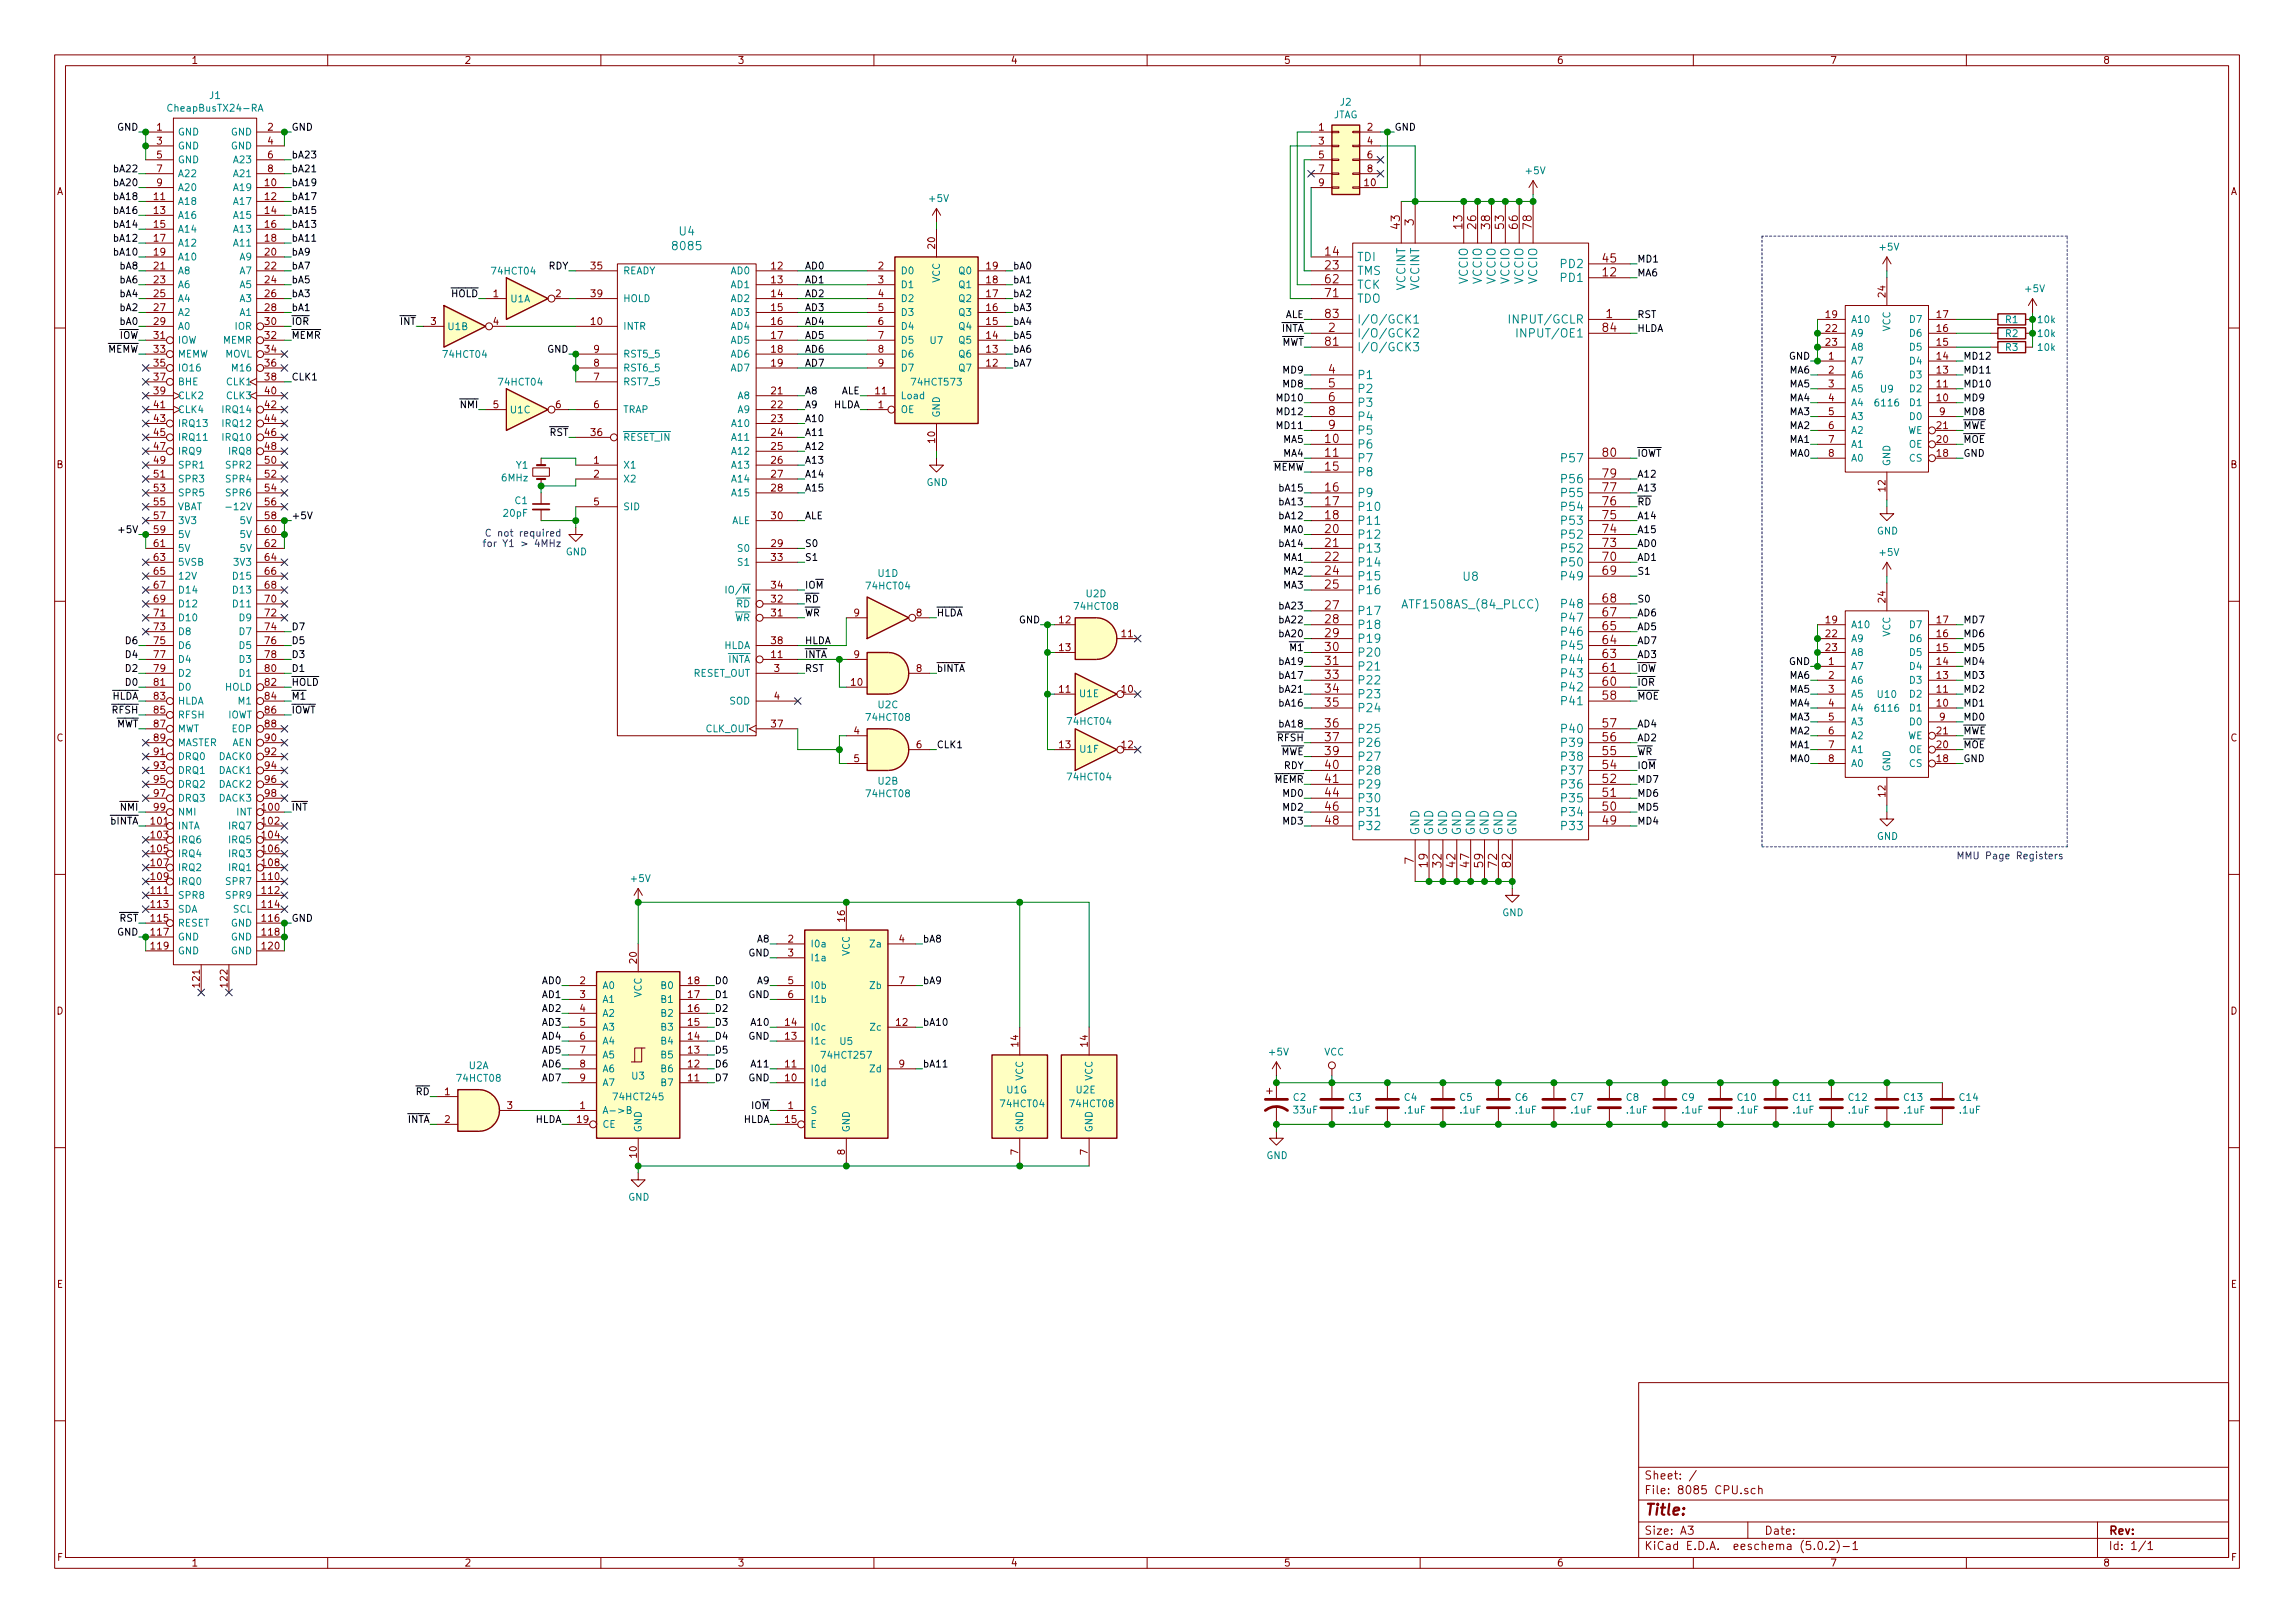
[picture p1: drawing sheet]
<svg xmlns="http://www.w3.org/2000/svg" width="420mm" height="297mm" viewBox="0 0 420 297" stroke-linecap="round" stroke-linejoin="round" font-family="sans-serif">
<defs><g id="words">
<text font-size="2.8" fill="#840000" x="301" y="277.3">Title:</text>
<g font-size="2.1" fill="#840000">
<text x="256.3" y="41.8" transform="rotate(-90 256.3 41.8)">43</text>
<text x="258.8" y="41.3" transform="rotate(-90 258.8 41.3)">3</text>
<text x="267.7" y="41.8" transform="rotate(-90 267.7 41.8)">13</text>
<text x="270.3" y="41.8" transform="rotate(-90 270.3 41.8)">26</text>
<text x="272.8" y="41.8" transform="rotate(-90 272.8 41.8)">38</text>
<text x="275.3" y="41.8" transform="rotate(-90 275.3 41.8)">53</text>
<text x="277.9" y="41.8" transform="rotate(-90 277.9 41.8)">66</text>
<text x="280.4" y="41.8" transform="rotate(-90 280.4 41.8)">78</text>
<text x="242.7" y="46.8">14</text>
<text x="242.7" y="49.3">23</text>
<text x="242.7" y="51.9">62</text>
<text x="293.5" y="50.6">12</text>
<text x="293.5" y="48">45</text>
<text x="242.7" y="54.4">71</text>
<text x="242.7" y="58.2">83</text>
<text x="294.1" y="58.2">1</text>
<text x="242.7" y="63.3">81</text>
<text x="243.3" y="60.7">2</text>
<text x="293.5" y="60.7">84</text>
<text x="243.3" y="68.4">4</text>
<text x="243.3" y="70.9">5</text>
<text x="243.3" y="73.4">6</text>
<text x="243.3" y="76">8</text>
<text x="242.7" y="81.1">10</text>
<text x="242.7" y="83.6">11</text>
<text x="243.3" y="78.5">9</text>
<text x="293.5" y="83.6">80</text>
<text x="242.7" y="86.1">15</text>
<text x="242.7" y="90">16</text>
<text x="293.5" y="90">77</text>
<text x="293.5" y="87.4">79</text>
<text x="242.7" y="92.5">17</text>
<text x="242.7" y="95">18</text>
<text x="293.5" y="95">75</text>
<text x="293.5" y="92.5">76</text>
<text x="242.7" y="97.6">20</text>
<text x="242.7" y="100.1">21</text>
<text x="293.5" y="100.1">73</text>
<text x="293.5" y="97.6">74</text>
<text x="242.7" y="102.7">22</text>
<text x="242.7" y="105.2">24</text>
<text x="242.7" y="107.7">25</text>
<text x="293.5" y="105.2">69</text>
<text x="293.5" y="102.7">70</text>
<text x="242.7" y="111.5">27</text>
<text x="293.5" y="112.8">67</text>
<text x="293.5" y="110.3">68</text>
<text x="242.7" y="114.1">28</text>
<text x="242.7" y="116.6">29</text>
<text x="242.7" y="119.2">30</text>
<text x="293.5" y="117.9">64</text>
<text x="293.5" y="115.4">65</text>
<text x="242.7" y="121.7">31</text>
<text x="242.7" y="124.2">33</text>
<text x="293.5" y="125.5">60</text>
<text x="293.5" y="123">61</text>
<text x="293.5" y="120.4">63</text>
<text x="242.7" y="126.8">34</text>
<text x="242.7" y="129.3">35</text>
<text x="293.5" y="128.1">58</text>
<text x="242.7" y="133.1">36</text>
<text x="242.7" y="135.7">37</text>
<text x="293.5" y="135.7">56</text>
<text x="293.5" y="133.1">57</text>
<text x="242.7" y="138.2">39</text>
<text x="242.7" y="140.8">40</text>
<text x="242.7" y="143.3">41</text>
<text x="293.5" y="143.3">52</text>
<text x="293.5" y="140.8">54</text>
<text x="293.5" y="138.2">55</text>
<text x="242.7" y="145.8">44</text>
<text x="242.7" y="148.4">46</text>
<text x="293.5" y="148.4">50</text>
<text x="293.5" y="145.8">51</text>
<text x="242.7" y="150.9">48</text>
<text x="293.5" y="150.9">49</text>
<text x="258.8" y="158.1" transform="rotate(-90 258.8 158.1)">7</text>
<text x="261.4" y="158.7" transform="rotate(-90 261.4 158.7)">19</text>
<text x="263.9" y="158.7" transform="rotate(-90 263.9 158.7)">32</text>
<text x="266.4" y="158.7" transform="rotate(-90 266.4 158.7)">42</text>
<text x="269" y="158.7" transform="rotate(-90 269 158.7)">47</text>
<text x="271.5" y="158.7" transform="rotate(-90 271.5 158.7)">59</text>
<text x="274.1" y="158.7" transform="rotate(-90 274.1 158.7)">72</text>
<text x="276.6" y="158.7" transform="rotate(-90 276.6 158.7)">82</text>
<text x="301" y="273.5">File: 8085 CPU.sch</text>
<text x="301" y="270.8">Sheet: /</text>
<text x="301" y="280.9">Size: A3</text>
<text x="323" y="280.9">Date:</text>
<text x="386" y="280.9">Rev:</text>
<text x="301" y="283.7">KiCad E.D.A. eeschema (5.0.2)-1</text>
<text x="386" y="283.7">Id: 1/1</text>
</g>
<g font-size="2.1" fill="#008484">
<text x="123.4" y="45.8">8085</text>
<text x="124.4" y="43.1">U4</text>
<text x="248.4" y="47.8">TDI</text>
<text x="248.4" y="50.3">TMS</text>
<text x="248.4" y="52.9">TCK</text>
<text x="257.3" y="53.1" transform="rotate(-90 257.3 53.1)">VCCINT</text>
<text x="259.8" y="53.1" transform="rotate(-90 259.8 53.1)">VCCINT</text>
<text x="268.7" y="52" transform="rotate(-90 268.7 52)">VCCIO</text>
<text x="271.3" y="52" transform="rotate(-90 271.3 52)">VCCIO</text>
<text x="273.8" y="52" transform="rotate(-90 273.8 52)">VCCIO</text>
<text x="276.4" y="52" transform="rotate(-90 276.4 52)">VCCIO</text>
<text x="278.9" y="52" transform="rotate(-90 278.9 52)">VCCIO</text>
<text x="281.4" y="52" transform="rotate(-90 281.4 52)">VCCIO</text>
<text x="285.9" y="51.6">PD1</text>
<text x="285.9" y="49.1">PD2</text>
<text x="248.4" y="55.4">TDO</text>
<text x="248.4" y="59.2">I/O/GCK1</text>
<text x="277.1" y="59.2">INPUT/GCLR</text>
<text x="248.4" y="61.8">I/O/GCK2</text>
<text x="248.4" y="64.3">I/O/GCK3</text>
<text x="278.9" y="61.8">INPUT/OE1</text>
<text x="248.4" y="69.4">P1</text>
<text x="248.4" y="71.9">P2</text>
<text x="248.4" y="74.5">P3</text>
<text x="248.4" y="77">P4</text>
<text x="248.4" y="82.1">P6</text>
<text x="248.4" y="79.5">P5</text>
<text x="248.4" y="84.6">P7</text>
<text x="248.4" y="87.2">P8</text>
<text x="286.3" y="88.4">P56</text>
<text x="286.3" y="84.6">P57</text>
<text x="248.4" y="91">P9</text>
<text x="248.4" y="93.5">P10</text>
<text x="286.3" y="93.5">P54</text>
<text x="286.3" y="91">P55</text>
<text x="248.4" y="96">P11</text>
<text x="248.4" y="98.6">P12</text>
<text x="248.4" y="101.1">P13</text>
<text x="286.3" y="101.1">P52</text>
<text x="286.3" y="98.6">P52</text>
<text x="286.3" y="96">P53</text>
<text x="248.4" y="103.7">P14</text>
<text x="248.4" y="106.2">P15</text>
<text x="267.9" y="106.3">U8</text>
<text x="286.3" y="106.2">P49</text>
<text x="286.3" y="103.7">P50</text>
<text x="248.4" y="108.7">P16</text>
<text x="248.4" y="112.6">P17</text>
<text x="257.4" y="111.4">ATF1508AS_(84_PLCC)</text>
<text x="286.3" y="113.8">P47</text>
<text x="286.3" y="111.3">P48</text>
<text x="248.4" y="115.1">P18</text>
<text x="248.4" y="117.6">P19</text>
<text x="286.3" y="118.9">P45</text>
<text x="286.3" y="116.4">P46</text>
<text x="248.4" y="120.2">P20</text>
<text x="248.4" y="122.7">P21</text>
<text x="248.4" y="125.3">P22</text>
<text x="286.3" y="124">P43</text>
<text x="286.3" y="121.4">P44</text>
<text x="248.4" y="127.8">P23</text>
<text x="248.4" y="130.3">P24</text>
<text x="286.3" y="129.1">P41</text>
<text x="286.3" y="126.5">P42</text>
<text x="248.4" y="134.1">P25</text>
<text x="248.4" y="136.7">P26</text>
<text x="286.3" y="136.7">P39</text>
<text x="286.3" y="134.1">P40</text>
<text x="248.4" y="139.2">P27</text>
<text x="248.4" y="141.8">P28</text>
<text x="286.3" y="141.8">P37</text>
<text x="286.3" y="139.2">P38</text>
<text x="248.4" y="144.3">P29</text>
<text x="248.4" y="146.8">P30</text>
<text x="248.4" y="149.4">P31</text>
<text x="286.3" y="149.4">P34</text>
<text x="286.3" y="146.8">P35</text>
<text x="286.3" y="144.3">P36</text>
<text x="248.4" y="151.9">P32</text>
<text x="259.8" y="152.9" transform="rotate(-90 259.8 152.9)">GND</text>
<text x="262.4" y="152.9" transform="rotate(-90 262.4 152.9)">GND</text>
<text x="264.9" y="152.9" transform="rotate(-90 264.9 152.9)">GND</text>
<text x="267.5" y="152.9" transform="rotate(-90 267.5 152.9)">GND</text>
<text x="270" y="152.9" transform="rotate(-90 270 152.9)">GND</text>
<text x="272.5" y="152.9" transform="rotate(-90 272.5 152.9)">GND</text>
<text x="275.1" y="152.9" transform="rotate(-90 275.1 152.9)">GND</text>
<text x="277.6" y="152.9" transform="rotate(-90 277.6 152.9)">GND</text>
<text x="286.3" y="151.9">P33</text>
</g>
<g font-size="1.8" fill="#840000">
<text x="35" y="11.7">1</text>
<text x="85" y="11.7">2</text>
<text x="135" y="11.7">3</text>
<text x="185" y="11.7">4</text>
<text x="235" y="11.7">5</text>
<text x="285" y="11.7">6</text>
<text x="335" y="11.7">7</text>
<text x="385" y="11.7">8</text>
<text x="28.7" y="23.9">1</text>
<text x="49" y="23.9">2</text>
<text x="241.5" y="23.9">1</text>
<text x="250.3" y="23.9">2</text>
<text x="28.7" y="26.5">3</text>
<text x="28.7" y="29">5</text>
<text x="49" y="26.5">4</text>
<text x="49" y="29">6</text>
<text x="241.5" y="26.5">3</text>
<text x="241.5" y="29">5</text>
<text x="250.3" y="26.5">4</text>
<text x="250.3" y="29">6</text>
<text x="10.4" y="35.7">A</text>
<text x="28.7" y="31.5">7</text>
<text x="28.7" y="34.1">9</text>
<text x="48.6" y="34.1">10</text>
<text x="49" y="31.5">8</text>
<text x="241.5" y="31.5">7</text>
<text x="241.5" y="34.1">9</text>
<text x="249.9" y="34.1">10</text>
<text x="250.3" y="31.5">8</text>
<text x="408.4" y="35.7">A</text>
<text x="28.2" y="36.6">11</text>
<text x="28.2" y="39.2">13</text>
<text x="28.2" y="41.7">15</text>
<text x="48.6" y="36.6">12</text>
<text x="48.6" y="39.2">14</text>
<text x="48.6" y="41.7">16</text>
<text x="28.2" y="44.2">17</text>
<text x="28.2" y="46.8">19</text>
<text x="48.6" y="44.2">18</text>
<text x="48.6" y="46.8">20</text>
<text x="171.2" y="45.5" transform="rotate(-90 171.2 45.5)">20</text>
<text x="28.2" y="49.3">21</text>
<text x="28.2" y="51.9">23</text>
<text x="48.6" y="49.3">22</text>
<text x="48.6" y="51.9">24</text>
<text x="108.3" y="49.3">35</text>
<text x="141.3" y="49.3">12</text>
<text x="141.3" y="51.9">13</text>
<text x="160.8" y="49.3">2</text>
<text x="160.8" y="51.9">3</text>
<text x="180.6" y="51.9">18</text>
<text x="180.6" y="49.3">19</text>
<text x="28.2" y="54.4">25</text>
<text x="28.2" y="56.9">27</text>
<text x="28.2" y="59.5">29</text>
<text x="48.6" y="54.4">26</text>
<text x="48.6" y="56.9">28</text>
<text x="48.6" y="59.5">30</text>
<text x="78.9" y="59.5">3</text>
<text x="90.3" y="54.4">1</text>
<text x="90.3" y="59.5">4</text>
<text x="101.8" y="54.4">2</text>
<text x="108.3" y="59.5">10</text>
<text x="108.3" y="54.4">39</text>
<text x="141.3" y="54.4">14</text>
<text x="141.3" y="56.9">15</text>
<text x="141.3" y="59.5">16</text>
<text x="160.8" y="54.4">4</text>
<text x="160.8" y="56.9">5</text>
<text x="160.8" y="59.5">6</text>
<text x="180.6" y="59.5">15</text>
<text x="180.6" y="56.9">16</text>
<text x="180.6" y="54.4">17</text>
<text x="334.3" y="58.2">19</text>
<text x="345.2" y="54.3" transform="rotate(-90 345.2 54.3)">24</text>
<text x="354.6" y="58.2">17</text>
<text x="28.2" y="62">31</text>
<text x="28.2" y="64.6">33</text>
<text x="48.6" y="62">32</text>
<text x="48.6" y="64.6">34</text>
<text x="108.7" y="64.6">9</text>
<text x="141.3" y="62">17</text>
<text x="141.3" y="64.6">18</text>
<text x="160.8" y="62">7</text>
<text x="160.8" y="64.6">8</text>
<text x="180.6" y="64.6">13</text>
<text x="180.6" y="62">14</text>
<text x="334.3" y="60.7">22</text>
<text x="334.3" y="63.3">23</text>
<text x="334.8" y="65.8">1</text>
<text x="354.6" y="65.8">14</text>
<text x="354.6" y="63.3">15</text>
<text x="354.6" y="60.7">16</text>
<text x="28.2" y="67.1">35</text>
<text x="28.2" y="69.6">37</text>
<text x="48.6" y="67.1">36</text>
<text x="48.6" y="69.6">38</text>
<text x="108.7" y="69.6">7</text>
<text x="108.7" y="67.1">8</text>
<text x="141.3" y="67.1">19</text>
<text x="160.8" y="67.1">9</text>
<text x="180.6" y="67.1">12</text>
<text x="334.8" y="68.4">2</text>
<text x="334.8" y="70.9">3</text>
<text x="354.6" y="70.9">11</text>
<text x="354.6" y="68.4">13</text>
<text x="28.2" y="72.2">39</text>
<text x="28.2" y="74.7">41</text>
<text x="28.2" y="77.3">43</text>
<text x="48.6" y="72.2">40</text>
<text x="48.6" y="74.7">42</text>
<text x="48.6" y="77.3">44</text>
<text x="90.3" y="74.7">5</text>
<text x="101.8" y="74.7">6</text>
<text x="108.7" y="74.7">6</text>
<text x="141.3" y="72.2">21</text>
<text x="141.3" y="74.7">22</text>
<text x="141.3" y="77.3">23</text>
<text x="160.3" y="72.2">11</text>
<text x="160.8" y="74.7">1</text>
<text x="334.8" y="73.4">4</text>
<text x="334.8" y="76">5</text>
<text x="354.6" y="73.4">10</text>
<text x="355.1" y="76">9</text>
<text x="28.2" y="79.8">45</text>
<text x="28.2" y="82.3">47</text>
<text x="48.6" y="79.8">46</text>
<text x="48.6" y="82.3">48</text>
<text x="108.3" y="79.8">36</text>
<text x="141.3" y="79.8">24</text>
<text x="141.3" y="82.3">25</text>
<text x="171.2" y="81" transform="rotate(-90 171.2 81)">10</text>
<text x="334.8" y="78.5">6</text>
<text x="334.8" y="81.1">7</text>
<text x="334.8" y="83.6">8</text>
<text x="354.6" y="83.6">18</text>
<text x="354.6" y="81.1">20</text>
<text x="354.6" y="78.5">21</text>
<text x="10.4" y="85.7">B</text>
<text x="28.2" y="84.9">49</text>
<text x="28.2" y="87.4">51</text>
<text x="28.2" y="90">53</text>
<text x="48.6" y="84.9">50</text>
<text x="48.6" y="87.4">52</text>
<text x="48.6" y="90">54</text>
<text x="108.7" y="84.9">1</text>
<text x="108.7" y="87.4">2</text>
<text x="141.3" y="84.9">26</text>
<text x="141.3" y="87.4">27</text>
<text x="141.3" y="90">28</text>
<text x="345.2" y="89.9" transform="rotate(-90 345.2 89.9)">12</text>
<text x="408.4" y="85.7">B</text>
<text x="28.2" y="92.5">55</text>
<text x="28.2" y="95">57</text>
<text x="48.6" y="92.5">56</text>
<text x="48.6" y="95">58</text>
<text x="108.7" y="92.5">5</text>
<text x="141.3" y="95">30</text>
<text x="28.2" y="97.6">59</text>
<text x="28.2" y="100.1">61</text>
<text x="48.6" y="97.6">60</text>
<text x="48.6" y="100.1">62</text>
<text x="141.3" y="100.1">29</text>
<text x="28.2" y="102.7">63</text>
<text x="28.2" y="105.2">65</text>
<text x="28.2" y="107.7">67</text>
<text x="48.6" y="102.7">64</text>
<text x="48.6" y="105.2">66</text>
<text x="48.6" y="107.7">68</text>
<text x="141.3" y="102.7">33</text>
<text x="141.3" y="107.7">34</text>
<text x="28.2" y="110.3">69</text>
<text x="28.2" y="112.8">71</text>
<text x="48.6" y="110.3">70</text>
<text x="48.6" y="112.8">72</text>
<text x="141.3" y="112.8">31</text>
<text x="141.3" y="110.3">32</text>
<text x="156.4" y="112.8">9</text>
<text x="167.8" y="112.8">8</text>
<text x="345.2" y="110.2" transform="rotate(-90 345.2 110.2)">24</text>
<text x="28.2" y="115.4">73</text>
<text x="28.2" y="117.9">75</text>
<text x="48.6" y="115.4">74</text>
<text x="48.6" y="117.9">76</text>
<text x="141.3" y="117.9">38</text>
<text x="194" y="114.1">12</text>
<text x="194" y="119.2">13</text>
<text x="205.4" y="116.6">11</text>
<text x="334.3" y="114.1">19</text>
<text x="334.3" y="116.6">22</text>
<text x="334.3" y="119.2">23</text>
<text x="354.6" y="119.2">15</text>
<text x="354.6" y="116.6">16</text>
<text x="354.6" y="114.1">17</text>
<text x="28.2" y="120.4">77</text>
<text x="28.2" y="123">79</text>
<text x="28.2" y="125.5">81</text>
<text x="48.6" y="120.4">78</text>
<text x="48.6" y="123">80</text>
<text x="48.6" y="125.5">82</text>
<text x="141.3" y="120.4">11</text>
<text x="141.8" y="123">3</text>
<text x="155.9" y="125.5">10</text>
<text x="156.4" y="120.4">9</text>
<text x="167.8" y="123">8</text>
<text x="334.8" y="121.7">1</text>
<text x="334.8" y="124.2">2</text>
<text x="354.6" y="124.2">13</text>
<text x="354.6" y="121.7">14</text>
<text x="28.2" y="128.1">83</text>
<text x="28.2" y="130.6">85</text>
<text x="48.6" y="128.1">84</text>
<text x="48.6" y="130.6">86</text>
<text x="141.8" y="128.1">4</text>
<text x="194" y="126.8">11</text>
<text x="205.4" y="126.8">10</text>
<text x="334.8" y="126.8">3</text>
<text x="334.8" y="129.3">4</text>
<text x="334.8" y="131.9">5</text>
<text x="354.6" y="129.3">10</text>
<text x="354.6" y="126.8">11</text>
<text x="355.1" y="131.9">9</text>
<text x="10.4" y="135.7">C</text>
<text x="28.2" y="133.1">87</text>
<text x="28.2" y="135.7">89</text>
<text x="48.6" y="133.1">88</text>
<text x="48.6" y="135.7">90</text>
<text x="141.3" y="133.1">37</text>
<text x="156.4" y="134.4">4</text>
<text x="167.8" y="136.9">6</text>
<text x="194" y="136.9">13</text>
<text x="205.4" y="136.9">12</text>
<text x="334.8" y="134.4">6</text>
<text x="334.8" y="136.9">7</text>
<text x="354.6" y="136.9">20</text>
<text x="354.6" y="134.4">21</text>
<text x="408.4" y="135.7">C</text>
<text x="28.2" y="138.2">91</text>
<text x="28.2" y="140.8">93</text>
<text x="28.2" y="143.3">95</text>
<text x="48.6" y="138.2">92</text>
<text x="48.6" y="140.8">94</text>
<text x="48.6" y="143.3">96</text>
<text x="156.4" y="139.5">5</text>
<text x="334.8" y="139.5">8</text>
<text x="354.6" y="139.5">18</text>
<text x="28.2" y="145.8">97</text>
<text x="28.2" y="148.4">99</text>
<text x="48.1" y="148.4">100</text>
<text x="48.6" y="145.8">98</text>
<text x="345.2" y="145.8" transform="rotate(-90 345.2 145.8)">12</text>
<text x="27.7" y="150.9">101</text>
<text x="27.7" y="153.5">103</text>
<text x="27.7" y="156">105</text>
<text x="48.1" y="150.9">102</text>
<text x="48.1" y="153.5">104</text>
<text x="48.1" y="156">106</text>
<text x="27.7" y="158.5">107</text>
<text x="27.7" y="161.1">109</text>
<text x="48.1" y="158.5">108</text>
<text x="48.1" y="161.1">110</text>
<text x="27.7" y="163.6">111</text>
<text x="27.7" y="166.2">113</text>
<text x="48.1" y="163.6">112</text>
<text x="48.1" y="166.2">114</text>
<text x="27.7" y="168.7">115</text>
<text x="27.7" y="171.2">117</text>
<text x="27.7" y="173.8">119</text>
<text x="48.1" y="168.7">116</text>
<text x="48.1" y="171.2">118</text>
<text x="48.1" y="173.8">120</text>
<text x="144.3" y="172.5">2</text>
<text x="154.7" y="168.6" transform="rotate(-90 154.7 168.6)">16</text>
<text x="164.6" y="172.5">4</text>
<text x="116.6" y="176.3" transform="rotate(-90 116.6 176.3)">20</text>
<text x="144.3" y="175">3</text>
<text x="10.4" y="185.7">D</text>
<text x="36.6" y="180.6" transform="rotate(-90 36.6 180.6)">121</text>
<text x="41.7" y="180.6" transform="rotate(-90 41.7 180.6)">122</text>
<text x="106.2" y="180.1">2</text>
<text x="106.2" y="182.7">3</text>
<text x="106.2" y="185.2">4</text>
<text x="126" y="185.2">16</text>
<text x="126" y="182.7">17</text>
<text x="126" y="180.1">18</text>
<text x="144.3" y="180.1">5</text>
<text x="144.3" y="182.7">6</text>
<text x="164.6" y="180.1">7</text>
<text x="408.4" y="185.7">D</text>
<text x="106.2" y="187.7">5</text>
<text x="106.2" y="190.3">6</text>
<text x="126" y="190.3">14</text>
<text x="126" y="187.7">15</text>
<text x="143.8" y="190.3">13</text>
<text x="143.8" y="187.7">14</text>
<text x="164.1" y="187.7">12</text>
<text x="186.4" y="191.5" transform="rotate(-90 186.4 191.5)">14</text>
<text x="199.1" y="191.5" transform="rotate(-90 199.1 191.5)">14</text>
<text x="106.2" y="192.8">7</text>
<text x="106.2" y="195.4">8</text>
<text x="106.2" y="197.9">9</text>
<text x="126" y="197.9">11</text>
<text x="126" y="195.4">12</text>
<text x="126" y="192.8">13</text>
<text x="143.8" y="197.9">10</text>
<text x="143.8" y="195.4">11</text>
<text x="164.6" y="195.4">9</text>
<text x="81.4" y="200.4">1</text>
<text x="92.9" y="203">3</text>
<text x="106.2" y="203">1</text>
<text x="144.3" y="203">1</text>
<text x="81.4" y="205.5">2</text>
<text x="105.7" y="205.5">19</text>
<text x="143.8" y="205.5">15</text>
<text x="116.6" y="211.8" transform="rotate(-90 116.6 211.8)">10</text>
<text x="154.7" y="211.3" transform="rotate(-90 154.7 211.3)">8</text>
<text x="186.4" y="211.3" transform="rotate(-90 186.4 211.3)">7</text>
<text x="199.1" y="211.3" transform="rotate(-90 199.1 211.3)">7</text>
<text x="10.4" y="235.7">E</text>
<text x="408.4" y="235.7">E</text>
<text x="10.5" y="285.7">F</text>
<text x="35" y="286.7">1</text>
<text x="85" y="286.7">2</text>
<text x="135" y="286.7">3</text>
<text x="185" y="286.7">4</text>
<text x="235" y="286.7">5</text>
<text x="285" y="286.7">6</text>
<text x="335" y="286.7">7</text>
<text x="385" y="286.7">8</text>
<text x="408.5" y="285.7">F</text>
</g>
<g font-size="1.8">
<text x="21.5" y="23.9">GND</text>
<text x="53.3" y="23.9">GND</text>
<text x="255.3" y="23.9">GND</text>
<text x="53.3" y="29">bA23</text>
<text x="21.1" y="31.5">bA22</text>
<text x="21.1" y="34.1">bA20</text>
<text x="53.3" y="31.5">bA21</text>
<text x="53.3" y="34.1">bA19</text>
<text x="21.1" y="36.6">bA18</text>
<text x="21.1" y="39.2">bA16</text>
<text x="21.1" y="41.7">bA14</text>
<text x="53.3" y="36.6">bA17</text>
<text x="53.3" y="39.2">bA15</text>
<text x="53.3" y="41.7">bA13</text>
<text x="21.1" y="44.2">bA12</text>
<text x="21.1" y="46.8">bA10</text>
<text x="53.3" y="44.2">bA11</text>
<text x="53.3" y="46.8">bA9</text>
<text x="22" y="49.3">bA8</text>
<text x="22" y="51.9">bA6</text>
<text x="53.3" y="49.3">bA7</text>
<text x="53.3" y="51.9">bA5</text>
<text x="100.4" y="49.3">RDY</text>
<text x="147.3" y="49.3">AD0</text>
<text x="147.3" y="51.9">AD1</text>
<text x="185.4" y="49.3">bA0</text>
<text x="185.4" y="51.9">bA1</text>
<text x="299.7" y="48">MD1</text>
<text x="299.7" y="50.6">MA6</text>
<text x="22" y="54.4">bA4</text>
<text x="22" y="56.9">bA2</text>
<text x="22" y="59.5">bA0</text>
<text x="53.3" y="54.4">bA3</text>
<text x="53.3" y="56.9">bA1</text>
<text x="53.3" y="59.5">IOR</text>
<text x="73.4" y="59.5">INT</text>
<text x="82.6" y="54.4">HOLD</text>
<text x="147.3" y="54.4">AD2</text>
<text x="147.3" y="56.9">AD3</text>
<text x="147.3" y="59.5">AD4</text>
<text x="185.4" y="54.4">bA2</text>
<text x="185.4" y="56.9">bA3</text>
<text x="185.4" y="59.5">bA4</text>
<text x="235.2" y="58.2">ALE</text>
<text x="299.7" y="58.2">RST</text>
<text x="19.6" y="64.6">MEMW</text>
<text x="21.9" y="62">IOW</text>
<text x="53.3" y="62">MEMR</text>
<text x="100.2" y="64.6">GND</text>
<text x="147.3" y="62">AD5</text>
<text x="147.3" y="64.6">AD6</text>
<text x="185.4" y="62">bA5</text>
<text x="185.4" y="64.6">bA6</text>
<text x="234.5" y="63.3">MWT</text>
<text x="234.6" y="60.7">INTA</text>
<text x="299.7" y="60.7">HLDA</text>
<text x="327.5" y="65.8">GND</text>
<text x="359.4" y="65.8">MD12</text>
<text x="53.3" y="69.6">CLK1</text>
<text x="147.3" y="67.1">AD7</text>
<text x="185.4" y="67.1">bA7</text>
<text x="235" y="68.4">MD9</text>
<text x="235" y="70.9">MD8</text>
<text x="327.7" y="70.9">MA5</text>
<text x="327.7" y="68.4">MA6</text>
<text x="359.4" y="70.9">MD10</text>
<text x="359.4" y="68.4">MD11</text>
<text x="84.4" y="74.7">NMI</text>
<text x="147.3" y="72.2">A8</text>
<text x="147.3" y="74.7">A9</text>
<text x="147.3" y="77.3">A10</text>
<text x="152.6" y="74.7">HLDA</text>
<text x="153.9" y="72.2">ALE</text>
<text x="234" y="73.4">MD10</text>
<text x="234" y="76">MD12</text>
<text x="327.7" y="76">MA3</text>
<text x="327.7" y="73.4">MA4</text>
<text x="359.4" y="76">MD8</text>
<text x="359.4" y="73.4">MD9</text>
<text x="100.6" y="79.8">RST</text>
<text x="147.3" y="79.8">A11</text>
<text x="147.3" y="82.3">A12</text>
<text x="234" y="78.5">MD11</text>
<text x="235" y="81.1">MA5</text>
<text x="235" y="83.6">MA4</text>
<text x="299.7" y="83.6">IOWT</text>
<text x="327.7" y="83.6">MA0</text>
<text x="327.7" y="81.1">MA1</text>
<text x="327.7" y="78.5">MA2</text>
<text x="359.4" y="81.1">MOE</text>
<text x="359.4" y="78.5">MWE</text>
<text x="359.4" y="83.6">GND</text>
<text x="147.3" y="84.9">A13</text>
<text x="147.3" y="87.4">A14</text>
<text x="147.3" y="90">A15</text>
<text x="233" y="86.1">MEMW</text>
<text x="234.4" y="90">bA15</text>
<text x="299.7" y="87.4">A12</text>
<text x="299.7" y="90">A13</text>
<text x="53.3" y="95">+5V</text>
<text x="147.3" y="95">ALE</text>
<text x="234.4" y="92.5">bA13</text>
<text x="234.4" y="95">bA12</text>
<text x="299.7" y="92.5">RD</text>
<text x="299.7" y="95">A14</text>
<text x="22.2" y="97.6">+5V</text>
<text x="147.3" y="100.1">S0</text>
<text x="234.4" y="100.1">bA14</text>
<text x="235" y="97.6">MA0</text>
<text x="299.7" y="97.6">A15</text>
<text x="299.7" y="100.1">AD0</text>
<text x="147.3" y="102.7">S1</text>
<text x="147.3" y="107.7">IOM</text>
<text x="235" y="102.7">MA1</text>
<text x="235" y="105.2">MA2</text>
<text x="235" y="107.7">MA3</text>
<text x="299.7" y="102.7">AD1</text>
<text x="299.7" y="105.2">S1</text>
<text x="147.3" y="110.3">RD</text>
<text x="147.3" y="112.8">WR</text>
<text x="171.4" y="112.8">HLDA</text>
<text x="234.4" y="111.5">bA23</text>
<text x="299.7" y="110.3">S0</text>
<text x="299.7" y="112.8">AD6</text>
<text x="23.1" y="117.9">D6</text>
<text x="53.3" y="115.4">D7</text>
<text x="53.3" y="117.9">D5</text>
<text x="147.3" y="117.9">HLDA</text>
<text x="186.6" y="114.1">GND</text>
<text x="234.4" y="114.1">bA22</text>
<text x="234.4" y="116.6">bA20</text>
<text x="236.3" y="119.2">M1</text>
<text x="299.7" y="115.4">AD5</text>
<text x="299.7" y="117.9">AD7</text>
<text x="359.4" y="119.2">MD5</text>
<text x="359.4" y="116.6">MD6</text>
<text x="359.4" y="114.1">MD7</text>
<text x="23.1" y="120.4">D4</text>
<text x="23.1" y="123">D2</text>
<text x="23.1" y="125.5">D0</text>
<text x="53.3" y="120.4">D3</text>
<text x="53.3" y="123">D1</text>
<text x="53.3" y="125.5">HOLD</text>
<text x="147.3" y="120.4">INTA</text>
<text x="147.3" y="123">RST</text>
<text x="171.4" y="123">bINTA</text>
<text x="234.4" y="121.7">bA19</text>
<text x="234.4" y="124.2">bA17</text>
<text x="299.7" y="120.4">AD3</text>
<text x="299.7" y="123">IOW</text>
<text x="299.7" y="125.5">IOR</text>
<text x="327.5" y="121.7">GND</text>
<text x="327.7" y="124.2">MA6</text>
<text x="359.4" y="124.2">MD3</text>
<text x="359.4" y="121.7">MD4</text>
<text x="20.5" y="128.1">HLDA</text>
<text x="20.6" y="130.6">RFSH</text>
<text x="53.3" y="130.6">IOWT</text>
<text x="53.3" y="128.1">M1</text>
<text x="234.4" y="126.8">bA21</text>
<text x="234.4" y="129.3">bA16</text>
<text x="299.7" y="128.1">MOE</text>
<text x="327.7" y="131.9">MA3</text>
<text x="327.7" y="129.3">MA4</text>
<text x="327.7" y="126.8">MA5</text>
<text x="359.4" y="131.9">MD0</text>
<text x="359.4" y="129.3">MD1</text>
<text x="359.4" y="126.8">MD2</text>
<text x="21.2" y="133.1">MWT</text>
<text x="171.4" y="136.9">CLK1</text>
<text x="233.9" y="135.7">RFSH</text>
<text x="234.4" y="133.1">bA18</text>
<text x="299.7" y="133.1">AD4</text>
<text x="299.7" y="135.7">AD2</text>
<text x="327.7" y="136.9">MA1</text>
<text x="327.7" y="134.4">MA2</text>
<text x="359.4" y="136.9">MOE</text>
<text x="359.4" y="134.4">MWE</text>
<text x="233.3" y="143.3">MEMR</text>
<text x="234.4" y="138.2">MWE</text>
<text x="235" y="140.8">RDY</text>
<text x="299.7" y="138.2">WR</text>
<text x="299.7" y="140.8">IOM</text>
<text x="299.7" y="143.3">MD7</text>
<text x="327.7" y="139.5">MA0</text>
<text x="359.4" y="139.5">GND</text>
<text x="22.1" y="148.4">NMI</text>
<text x="53.3" y="148.4">INT</text>
<text x="235" y="145.8">MD0</text>
<text x="235" y="148.4">MD2</text>
<text x="299.7" y="145.8">MD6</text>
<text x="299.7" y="148.4">MD5</text>
<text x="20.2" y="150.9">bINTA</text>
<text x="235" y="150.9">MD3</text>
<text x="299.7" y="150.9">MD4</text>
<text x="21.5" y="171.2">GND</text>
<text x="21.9" y="168.7">RST</text>
<text x="53.3" y="168.7">GND</text>
<text x="138.7" y="172.5">A8</text>
<text x="168.9" y="172.5">bA8</text>
<text x="137" y="175">GND</text>
<text x="99.3" y="180.1">AD0</text>
<text x="99.3" y="182.7">AD1</text>
<text x="99.3" y="185.2">AD2</text>
<text x="130.8" y="180.1">D0</text>
<text x="130.8" y="182.7">D1</text>
<text x="130.8" y="185.2">D2</text>
<text x="137" y="182.7">GND</text>
<text x="138.7" y="180.1">A9</text>
<text x="168.9" y="180.1">bA9</text>
<text x="99.3" y="187.7">AD3</text>
<text x="99.3" y="190.3">AD4</text>
<text x="130.8" y="187.7">D3</text>
<text x="130.8" y="190.3">D4</text>
<text x="137" y="190.3">GND</text>
<text x="137.7" y="187.7">A10</text>
<text x="168.9" y="187.7">bA10</text>
<text x="99.3" y="192.8">AD5</text>
<text x="99.3" y="195.4">AD6</text>
<text x="99.3" y="197.9">AD7</text>
<text x="130.8" y="192.8">D5</text>
<text x="130.8" y="195.4">D6</text>
<text x="130.8" y="197.9">D7</text>
<text x="137" y="197.9">GND</text>
<text x="137.7" y="195.4">A11</text>
<text x="168.9" y="195.4">bA11</text>
<text x="76.2" y="200.4">RD</text>
<text x="137.6" y="203">IOM</text>
<text x="74.6" y="205.5">INTA</text>
<text x="98" y="205.5">HLDA</text>
<text x="136.1" y="205.5">HLDA</text>
</g>
<g font-size="1.8" fill="#008484">
<text x="31.3" y="20.4">CheapBusTX24-RA</text>
<text x="38.4" y="18.1">J1</text>
<text x="244" y="21.7">JTAG</text>
<text x="245.4" y="19.3">J2</text>
<text x="32.5" y="24.8">GND</text>
<text x="32.5" y="27.3">GND</text>
<text x="32.5" y="29.9">GND</text>
<text x="42.3" y="24.8">GND</text>
<text x="42.3" y="27.3">GND</text>
<text x="43" y="29.9">A23</text>
<text x="32.5" y="32.4">A22</text>
<text x="32.5" y="35">A20</text>
<text x="43" y="35">A19</text>
<text x="43" y="32.4">A21</text>
<text x="279.5" y="31.9">+5V</text>
<text x="32.5" y="37.5">A18</text>
<text x="32.5" y="40">A16</text>
<text x="43" y="37.5">A17</text>
<text x="43" y="40">A15</text>
<text x="170.2" y="37">+5V</text>
<text x="32.5" y="42.6">A14</text>
<text x="32.5" y="45.1">A12</text>
<text x="32.5" y="47.7">A10</text>
<text x="43" y="42.6">A13</text>
<text x="43" y="45.1">A11</text>
<text x="44" y="47.7">A9</text>
<text x="344.2" y="45.9">+5V</text>
<text x="32.5" y="50.2">A8</text>
<text x="32.5" y="52.7">A6</text>
<text x="44" y="50.2">A7</text>
<text x="44" y="52.7">A5</text>
<text x="90.2" y="50.3">74HCT04</text>
<text x="114" y="50.2">READY</text>
<text x="133.9" y="50.2">AD0</text>
<text x="133.9" y="52.7">AD1</text>
<text x="164.8" y="50.2">D0</text>
<text x="164.8" y="52.7">D1</text>
<text x="172.1" y="51.8" transform="rotate(-90 172.1 51.8)">VCC</text>
<text x="175.7" y="52.7">Q1</text>
<text x="175.7" y="50.2">Q0</text>
<text x="370.9" y="53.5">+5V</text>
<text x="32.5" y="55.3">A4</text>
<text x="32.5" y="57.8">A2</text>
<text x="44" y="55.3">A3</text>
<text x="44" y="57.8">A1</text>
<text x="93.5" y="55.3">U1A</text>
<text x="114" y="55.3">HOLD</text>
<text x="133.9" y="55.3">AD2</text>
<text x="133.9" y="57.8">AD3</text>
<text x="164.8" y="55.3">D2</text>
<text x="164.8" y="57.8">D3</text>
<text x="175.7" y="57.8">Q3</text>
<text x="175.7" y="55.3">Q2</text>
<text x="338.8" y="59.1">A10</text>
<text x="349.8" y="59.1">D7</text>
<text x="367.2" y="59.1">R1</text>
<text x="373.2" y="59.1">10k</text>
<text x="32.5" y="60.4">A0</text>
<text x="32.5" y="62.9">IOW</text>
<text x="32.5" y="65.4">MEMW</text>
<text x="40.8" y="62.9">MEMR</text>
<text x="41.1" y="65.4">MOVL</text>
<text x="43.1" y="60.4">IOR</text>
<text x="81.3" y="65.5">74HCT04</text>
<text x="82.1" y="60.4">U1B</text>
<text x="114" y="60.4">INTR</text>
<text x="114" y="65.4">RST5_5</text>
<text x="133.9" y="60.4">AD4</text>
<text x="133.9" y="62.9">AD5</text>
<text x="133.9" y="65.4">AD6</text>
<text x="164.8" y="60.4">D4</text>
<text x="164.8" y="62.9">D5</text>
<text x="164.8" y="65.4">D6</text>
<text x="170.3" y="63">U7</text>
<text x="175.7" y="65.4">Q6</text>
<text x="175.7" y="62.9">Q5</text>
<text x="175.7" y="60.4">Q4</text>
<text x="338.8" y="61.6">A9</text>
<text x="338.8" y="64.2">A8</text>
<text x="346.1" y="60.7" transform="rotate(-90 346.1 60.7)">VCC</text>
<text x="349.8" y="64.2">D5</text>
<text x="349.8" y="61.6">D6</text>
<text x="367.2" y="64.2">R3</text>
<text x="367.2" y="61.7">R2</text>
<text x="373.2" y="64.2">10k</text>
<text x="373.2" y="61.7">10k</text>
<text x="32.5" y="68">IO16</text>
<text x="32.5" y="70.5">BHE</text>
<text x="41.6" y="70.5">CLK1</text>
<text x="42.8" y="68">M16</text>
<text x="91.5" y="70.6">74HCT04</text>
<text x="114" y="70.5">RST7_5</text>
<text x="114" y="68">RST6_5</text>
<text x="133.9" y="68">AD7</text>
<text x="164.8" y="68">D7</text>
<text x="167.2" y="70.6">74HCT573</text>
<text x="175.7" y="68">Q7</text>
<text x="338.8" y="66.7">A7</text>
<text x="338.8" y="69.3">A6</text>
<text x="338.8" y="71.8">A5</text>
<text x="344.3" y="71.8">U9</text>
<text x="349.8" y="71.8">D2</text>
<text x="349.8" y="69.3">D3</text>
<text x="349.8" y="66.7">D4</text>
<text x="32.5" y="73.1">CLK2</text>
<text x="32.5" y="75.6">CLK4</text>
<text x="41.1" y="75.6">IRQ14</text>
<text x="41.6" y="73.1">CLK3</text>
<text x="93.5" y="75.7">U1C</text>
<text x="114" y="75.6">TRAP</text>
<text x="135.2" y="73.1">A8</text>
<text x="135.2" y="75.6">A9</text>
<text x="164.8" y="75.6">OE</text>
<text x="164.8" y="73.1">Load</text>
<text x="172.1" y="76.5" transform="rotate(-90 172.1 76.5)">GND</text>
<text x="338.8" y="74.3">A4</text>
<text x="338.8" y="76.9">A3</text>
<text x="343.5" y="74.4">6116</text>
<text x="349.8" y="74.3">D1</text>
<text x="349.8" y="76.9">D0</text>
<text x="32.5" y="78.1">IRQ13</text>
<text x="32.5" y="80.7">IRQ11</text>
<text x="32.5" y="83.2">IRQ9</text>
<text x="41.1" y="78.1">IRQ12</text>
<text x="41.1" y="80.7">IRQ10</text>
<text x="42.1" y="83.2">IRQ8</text>
<text x="114" y="80.7">RESET_IN</text>
<text x="134.2" y="78.1">A10</text>
<text x="134.2" y="80.7">A11</text>
<text x="134.2" y="83.2">A12</text>
<text x="338.8" y="79.4">A2</text>
<text x="338.8" y="82">A1</text>
<text x="349.2" y="79.4">WE</text>
<text x="349.5" y="82">OE</text>
<text x="32.5" y="85.8">SPR1</text>
<text x="32.5" y="88.3">SPR3</text>
<text x="41.6" y="85.8">SPR2</text>
<text x="41.6" y="88.3">SPR4</text>
<text x="91.9" y="88.1">6MHz</text>
<text x="94.5" y="85.8">Y1</text>
<text x="114" y="85.8">X1</text>
<text x="114" y="88.3">X2</text>
<text x="134.2" y="85.8">A13</text>
<text x="134.2" y="88.3">A14</text>
<text x="169.6" y="88.9">GND</text>
<text x="338.8" y="84.5">A0</text>
<text x="346.1" y="85.4" transform="rotate(-90 346.1 85.4)">GND</text>
<text x="349.6" y="84.5">CS</text>
<text x="32.5" y="90.8">SPR5</text>
<text x="32.5" y="93.4">VBAT</text>
<text x="32.5" y="95.9">3V3</text>
<text x="41.6" y="90.8">SPR6</text>
<text x="42.5" y="93.4">-12V</text>
<text x="44.1" y="95.9">5V</text>
<text x="92.3" y="94.6">20pF</text>
<text x="94.3" y="92.3">C1</text>
<text x="114" y="93.4">SID</text>
<text x="133.9" y="95.9">ALE</text>
<text x="134.2" y="90.8">A15</text>
<text x="32.5" y="98.5">5V</text>
<text x="32.5" y="101">5V</text>
<text x="44.1" y="98.5">5V</text>
<text x="44.1" y="101">5V</text>
<text x="103.6" y="101.6">GND</text>
<text x="135.3" y="101">S0</text>
<text x="343.6" y="97.8">GND</text>
<text x="344.2" y="101.7">+5V</text>
<text x="32.5" y="103.5">5VSB</text>
<text x="32.5" y="106.1">12V</text>
<text x="43" y="106.1">D15</text>
<text x="43.1" y="103.5">3V3</text>
<text x="135.3" y="103.5">S1</text>
<text x="158.8" y="107.9">74HCT04</text>
<text x="160.8" y="105.6">U1D</text>
<text x="32.5" y="108.6">D14</text>
<text x="32.5" y="111.2">D12</text>
<text x="32.5" y="113.7">D10</text>
<text x="43" y="108.6">D13</text>
<text x="43" y="111.2">D11</text>
<text x="44" y="113.7">D9</text>
<text x="133.6" y="108.6">IO/M</text>
<text x="134.5" y="113.7">WR</text>
<text x="134.8" y="111.2">RD</text>
<text x="196.9" y="111.6">74HCT08</text>
<text x="198.9" y="109.3">U2D</text>
<text x="32.5" y="116.2">D8</text>
<text x="32.5" y="118.8">D6</text>
<text x="44" y="116.2">D7</text>
<text x="44" y="118.8">D5</text>
<text x="132.5" y="118.8">HLDA</text>
<text x="338.8" y="115">A10</text>
<text x="338.8" y="117.5">A9</text>
<text x="346.1" y="116.5" transform="rotate(-90 346.1 116.5)">VCC</text>
<text x="349.8" y="117.5">D6</text>
<text x="349.8" y="115">D7</text>
<text x="32.5" y="121.3">D4</text>
<text x="32.5" y="123.9">D2</text>
<text x="44" y="121.3">D3</text>
<text x="44" y="123.9">D1</text>
<text x="126.8" y="123.9">RESET_OUT</text>
<text x="133.3" y="121.3">INTA</text>
<text x="338.8" y="122.6">A7</text>
<text x="338.8" y="125.1">A6</text>
<text x="338.8" y="120.1">A8</text>
<text x="349.8" y="125.1">D3</text>
<text x="349.8" y="122.6">D4</text>
<text x="349.8" y="120.1">D5</text>
<text x="32.5" y="126.4">D0</text>
<text x="32.5" y="128.9">HLDA</text>
<text x="32.5" y="131.5">RFSH</text>
<text x="41.2" y="126.4">HOLD</text>
<text x="41.6" y="131.5">IOWT</text>
<text x="43.8" y="128.9">M1</text>
<text x="133.6" y="128.9">SOD</text>
<text x="158.8" y="131.9">74HCT08</text>
<text x="160.8" y="129.6">U2C</text>
<text x="197.7" y="127.6">U1E</text>
<text x="338.8" y="127.7">A5</text>
<text x="338.8" y="130.2">A4</text>
<text x="343.5" y="130.3">6116</text>
<text x="343.8" y="127.7">U10</text>
<text x="349.8" y="130.2">D1</text>
<text x="349.8" y="127.7">D2</text>
<text x="32.5" y="134">MWT</text>
<text x="32.5" y="136.6">MASTER</text>
<text x="42.5" y="134">EOP</text>
<text x="42.5" y="136.6">AEN</text>
<text x="129.1" y="134">CLK_OUT</text>
<text x="195.6" y="132.7">74HCT04</text>
<text x="197.7" y="137.8">U1F</text>
<text x="338.8" y="132.8">A3</text>
<text x="338.8" y="135.3">A2</text>
<text x="338.8" y="137.8">A1</text>
<text x="349.2" y="135.3">WE</text>
<text x="349.5" y="137.8">OE</text>
<text x="349.8" y="132.8">D0</text>
<text x="32.5" y="139.1">DRQ0</text>
<text x="32.5" y="141.6">DRQ1</text>
<text x="40.1" y="139.1">DACK0</text>
<text x="40.1" y="141.6">DACK1</text>
<text x="160.8" y="143.6">U2B</text>
<text x="195.6" y="142.8">74HCT04</text>
<text x="338.8" y="140.4">A0</text>
<text x="346.1" y="141.3" transform="rotate(-90 346.1 141.3)">GND</text>
<text x="349.6" y="140.4">CS</text>
<text x="32.5" y="144.2">DRQ2</text>
<text x="32.5" y="146.7">DRQ3</text>
<text x="32.5" y="149.3">NMI</text>
<text x="40.1" y="144.2">DACK2</text>
<text x="40.1" y="146.7">DACK3</text>
<text x="43.4" y="149.3">INT</text>
<text x="158.8" y="145.9">74HCT08</text>
<text x="32.5" y="151.8">INTA</text>
<text x="32.5" y="154.3">IRQ6</text>
<text x="42.1" y="151.8">IRQ7</text>
<text x="42.1" y="154.3">IRQ5</text>
<text x="343.6" y="153.7">GND</text>
<text x="32.5" y="156.9">IRQ4</text>
<text x="32.5" y="159.4">IRQ2</text>
<text x="32.5" y="162">IRQ0</text>
<text x="41.6" y="162">SPR7</text>
<text x="42.1" y="156.9">IRQ3</text>
<text x="42.1" y="159.4">IRQ1</text>
<text x="115.6" y="161.4">+5V</text>
<text x="32.5" y="164.5">SPR8</text>
<text x="32.5" y="167">SDA</text>
<text x="41.6" y="164.5">SPR9</text>
<text x="42.7" y="167">SCL</text>
<text x="275" y="167.7">GND</text>
<text x="32.5" y="169.6">RESET</text>
<text x="32.5" y="172.1">GND</text>
<text x="42.3" y="169.6">GND</text>
<text x="42.3" y="172.1">GND</text>
<text x="148.3" y="173.4">I0a</text>
<text x="159.5" y="173.4">Za</text>
<text x="32.5" y="174.7">GND</text>
<text x="42.3" y="174.7">GND</text>
<text x="148.3" y="175.9">I1a</text>
<text x="155.6" y="175" transform="rotate(-90 155.6 175)">VCC</text>
<text x="110.2" y="181">A0</text>
<text x="110.2" y="183.6">A1</text>
<text x="117.5" y="182.6" transform="rotate(-90 117.5 182.6)">VCC</text>
<text x="121.2" y="183.6">B1</text>
<text x="121.2" y="181">B0</text>
<text x="148.3" y="181">I0b</text>
<text x="148.3" y="183.6">I1b</text>
<text x="159.4" y="181">Zb</text>
<text x="110.2" y="186.1">A2</text>
<text x="110.2" y="188.6">A3</text>
<text x="110.2" y="191.2">A4</text>
<text x="121.2" y="191.2">B4</text>
<text x="121.2" y="188.6">B3</text>
<text x="121.2" y="186.1">B2</text>
<text x="148.3" y="191.2">I1c</text>
<text x="148.3" y="188.6">I0c</text>
<text x="153.8" y="191.2">U5</text>
<text x="159.5" y="188.6">Zc</text>
<text x="83.8" y="198">74HCT08</text>
<text x="85.9" y="195.7">U2A</text>
<text x="110.2" y="193.7">A5</text>
<text x="110.2" y="196.3">A6</text>
<text x="115.7" y="197.6">U3</text>
<text x="121.2" y="196.3">B6</text>
<text x="121.2" y="193.7">B5</text>
<text x="148.3" y="196.3">I0d</text>
<text x="150.7" y="193.8">74HCT257</text>
<text x="159.4" y="196.3">Zd</text>
<text x="187.3" y="197.8" transform="rotate(-90 187.3 197.8)">VCC</text>
<text x="200" y="197.8" transform="rotate(-90 200 197.8)">VCC</text>
<text x="232.5" y="193.2">+5V</text>
<text x="242.4" y="193.2">VCC</text>
<text x="110.2" y="203.9">A-&gt;B</text>
<text x="110.2" y="198.8">A7</text>
<text x="112.6" y="201.4">74HCT245</text>
<text x="121.2" y="198.8">B7</text>
<text x="148.3" y="203.9">S</text>
<text x="148.3" y="198.8">I1d</text>
<text x="183.4" y="202.7">74HCT04</text>
<text x="184.3" y="200.1">U1G</text>
<text x="196.1" y="202.7">74HCT08</text>
<text x="197.1" y="200.1">U2E</text>
<text x="236.8" y="201.5">C2</text>
<text x="236.9" y="203.8">33uF</text>
<text x="247" y="201.5">C3</text>
<text x="247.1" y="203.8">.1uF</text>
<text x="257.1" y="201.5">C4</text>
<text x="257.2" y="203.8">.1uF</text>
<text x="267.3" y="201.5">C5</text>
<text x="267.4" y="203.8">.1uF</text>
<text x="277.4" y="201.5">C6</text>
<text x="277.5" y="203.8">.1uF</text>
<text x="287.6" y="201.5">C7</text>
<text x="287.7" y="203.8">.1uF</text>
<text x="297.8" y="201.5">C8</text>
<text x="297.9" y="203.8">.1uF</text>
<text x="307.9" y="201.5">C9</text>
<text x="308" y="203.8">.1uF</text>
<text x="318.2" y="201.5">C10</text>
<text x="318.2" y="203.8">.1uF</text>
<text x="328.3" y="201.5">C11</text>
<text x="328.3" y="203.8">.1uF</text>
<text x="338.5" y="201.5">C12</text>
<text x="338.5" y="203.8">.1uF</text>
<text x="348.6" y="201.5">C13</text>
<text x="348.7" y="203.8">.1uF</text>
<text x="358.8" y="201.5">C14</text>
<text x="358.8" y="203.8">.1uF</text>
<text x="110.2" y="206.4">CE</text>
<text x="117.5" y="207.3" transform="rotate(-90 117.5 207.3)">GND</text>
<text x="148.3" y="206.4">E</text>
<text x="155.6" y="207.3" transform="rotate(-90 155.6 207.3)">GND</text>
<text x="187.3" y="207.3" transform="rotate(-90 187.3 207.3)">GND</text>
<text x="200" y="207.3" transform="rotate(-90 200 207.3)">GND</text>
<text x="231.9" y="212.1">GND</text>
<text x="115" y="219.7">GND</text>
</g>
<g font-size="1.8" fill="#0000c2">
<text x="90.8" y="98.2">C not required</text>
<text x="91.2" y="100.1">for Y1 &gt; 4MHz</text>
<text x="358.1" y="157.3">MMU Page Registers</text>
</g>
</g></defs>
<g fill="none" stroke="#840000" stroke-width=".18">
<path d="M10 10h400v277h-400zM12 12h396v273.1h-396zM60 10v2M110 10v2M160 10v2M210 10v2M260 10v2M310 10v2M360 10v2M26.7 24.2h5M26.7 34.3h5M26.7 36.9h5"/>
<path d="M26.7 39.4h5M26.7 26.7h5M26.7 29.2h5M26.7 31.8h5M31.7 21.6h15.3v155h-15.3zM47 24.2h5.1M47 34.3h5.1M47 36.9h5.1M47 39.4h5.1M47 26.7h5.1M47 29.2h5.1M47 31.8h5.1"/>
<path d="M171.4 38.1v2.6M171.4 38.1l-.7 1.3M171.4 38.1l.8 1.3M240 24.2h3.8M240 34.3h3.8M240 26.7h3.8M240 29.2h3.8M240 31.8h3.8M243.8 34.2h1.3v.3h-1.3zM243.8 31.7h1.3v.2h-1.3zM243.8 29.1h1.3v.3h-1.3zM243.8 26.6h1.3v.2h-1.3z"/>
<path d="M243.8 24h1.3v.3h-1.3zM247.6 34.2h1.3v.3h-1.3zM247.6 31.7h1.3v.2h-1.3zM247.6 29.1h1.3v.3h-1.3zM247.6 26.6h1.3v.2h-1.3zM247.6 24h1.3v.3h-1.3zM248.9 24.2h3.8M248.9 34.3h3.8M248.9 26.7h3.8M248.9 29.2h3.8M248.9 31.8h3.8M256.5 36.9v7.6"/>
<path d="M259.1 36.9v7.6M268 36.9v7.6M270.5 36.9v7.6M273 36.9v7.6M275.6 36.9v7.6M278.1 36.9v7.6M280.7 33.1v2.5M280.7 36.9v7.6M280.7 33.1l-.8 1.2M280.7 33.1l.7 1.2M26.7 41.9h5M26.7 44.5h5"/>
<path d="M26.7 47h5M26.7 49.6h5M26.7 52.1h5M26.7 54.6h5M26.7 57.2h5M26.7 59.7h5M47 41.9h5.1M47 44.5h5.1M47 47h5.1M47 49.6h5.1M47 52.1h5.1M47 54.6h5.1"/>
<path d="M47 57.2h5.1M48.3 59.7h3.8M77.5 59.7h3.8M88.9 54.6h3.8M90.2 59.7h2.5M101.6 54.6h2.5M105.4 49.6h7.6M105.4 54.6h7.6M105.4 59.7h7.6M113 48.3h25.4v86.4h-25.4zM138.4 49.6h7.6M138.4 52.1h7.6"/>
<path d="M138.4 54.6h7.6M138.4 57.2h7.6M138.4 59.7h7.6M158.7 49.6h5.1M158.7 52.1h5.1M158.7 54.6h5.1M158.7 57.2h5.1M158.7 59.7h5.1M171.4 41.9v5.1M179.1 49.6h5M179.1 52.1h5M179.1 54.6h5"/>
<path d="M179.1 57.2h5M179.1 59.7h5M240 47h7.6M240 49.6h7.6M240 52.1h7.6M240 54.6h7.6M240 58.5h7.6M247.6 44.5h43.2v109.2h-43.2zM290.8 58.5h7.6M290.8 50.8h7.6M290.8 48.3h7.6M332.7 58.5h5.1"/>
<path d="M337.8 55.9h15.3v30.5h-15.3zM345.4 47v2.6M345.4 50.8v5.1M345.4 47l-.7 1.3M345.4 47l.8 1.3M353.1 58.5h5M364.5 58.5h1.3M370.8 58.5h1.3M372.1 54.6l-.8 1.3M372.1 54.6v2.6M372.1 54.6l.8 1.3M10 60h2"/>
<path d="M26.7 62.3h3.8M26.7 64.8h3.8M26.7 67.3h3.8M26.7 69.9h3.8M26.7 72.4h5M26.7 75h5M26.7 77.5h3.8M31.7 71.8l1.3 .6-1.3 .7M31.7 74.3l1.3 .7-1.3 .6M47 69.3l-1.3 .6 1.3 .6M47 71.8l-1.3 .6 1.3 .7M47 69.9h5.1"/>
<path d="M47 72.4h5.1M48.3 62.3h3.8M48.3 64.8h3.8M48.3 67.3h3.8M48.3 75h3.8M48.3 77.5h3.8M88.9 75h3.8M101.6 75h2.5M105.4 64.8h7.6M105.4 67.3h7.6M105.4 69.9h7.6M105.4 75h7.6"/>
<path d="M138.4 62.3h7.6M138.4 64.8h7.6M138.4 67.3h7.6M138.4 72.4h7.6M138.4 75h7.6M138.4 77.5h7.6M158.7 62.3h5.1M158.7 64.8h5.1M158.7 67.3h5.1M158.7 72.4h5.1M158.7 75h3.9M171.4 77.5v5.1"/>
<path d="M179.1 62.3h5M179.1 64.8h5M179.1 67.3h5M240 61h7.6M240 68.6h7.6M240 71.2h7.6M240 73.7h7.6M240 76.2h7.6M240 63.5h7.6M240 78.8h7.6M290.8 61h7.6M332.7 61h5.1"/>
<path d="M332.7 68.6h5.1M332.7 71.2h5.1M332.7 73.7h5.1M332.7 76.2h5.1M332.7 63.5h5.1M332.7 78.8h5.1M332.7 66.1h5.1M353.1 61h5M353.1 68.6h5M353.1 71.2h5M353.1 73.7h5M353.1 76.2h5"/>
<path d="M353.1 63.5h5M353.1 66.1h5M354.3 78.8h3.8M364.5 61h1.3M364.5 63.5h1.3M370.8 61h1.3M370.8 63.5h1.3M408 60h2M26.7 80h3.8M26.7 82.6h3.8M26.7 85.1h5M26.7 87.7h5"/>
<path d="M26.7 90.2h5M26.7 92.7h5M26.7 95.3h5M26.7 97.8h5M47 85.1h5.1M47 87.7h5.1M47 90.2h5.1M47 92.7h5.1M47 95.3h5.1M47 97.8h5.1M48.3 80h3.8M48.3 82.6h3.8"/>
<path d="M97.5 85.6h3.1v1.6h-3.1zM99.1 83.9v1.2M99.1 87.7v1.2M99.1 90.2v2M99.1 93.3v2M105.4 96.6v1.2h1.3l-1.3 1.3-1.3-1.3h1.3M105.4 80h6.4M105.4 85.1h7.6M105.4 87.7h7.6M105.4 92.7h7.6M138.4 80h7.6M138.4 82.6h7.6"/>
<path d="M138.4 85.1h7.6M138.4 87.7h7.6M138.4 90.2h7.6M138.4 95.3h7.6M171.4 83.9v1.2h1.3l-1.3 1.3-1.2-1.3h1.2M240 90.2h7.6M240 92.7h7.6M240 95.3h7.6M240 97.8h7.6M240 81.3h7.6M240 83.9h7.6M240 86.4h7.6"/>
<path d="M290.8 87.7h7.6M290.8 90.2h7.6M290.8 92.7h7.6M290.8 95.3h7.6M290.8 97.8h7.6M290.8 83.9h7.6M332.7 81.3h5.1M332.7 83.9h5.1M345.4 92.7v1.3h1.3l-1.3 1.3-1.2-1.3h1.2M345.4 86.4v5.1M354.3 81.3h3.8M354.3 83.9h3.8"/>
<path d="M10 110h2M26.7 100.4h5M26.7 102.9h5M26.7 105.4h5M26.7 108h5M26.7 110.5h5M26.7 113.1h5M26.7 115.6h5M26.7 118.1h5M47 100.4h5.1M47 102.9h5.1M47 105.4h5.1"/>
<path d="M47 108h5.1M47 110.5h5.1M47 113.1h5.1M47 115.6h5.1M47 118.1h5.1M138.4 100.4h7.6M138.4 102.9h7.6M138.4 108h7.6M138.4 118.1h7.6M139.7 110.5h6.3M139.7 113.1h6.3M154.9 113.1h3.8"/>
<path d="M167.6 113.1h2.6M193 114.3h3.8M193 119.4h3.8M204.5 116.9h3.8M240 100.4h7.6M240 102.9h7.6M240 105.4h7.6M240 108h7.6M240 111.8h7.6M240 114.3h7.6M240 116.9h7.6M240 119.4h7.6"/>
<path d="M290.8 100.4h7.6M290.8 102.9h7.6M290.8 105.4h7.6M290.8 110.5h7.6M290.8 113.1h7.6M290.8 115.6h7.6M290.8 118.1h7.6M332.7 114.3h5.1M332.7 116.9h5.1M332.7 119.4h5.1M337.8 111.8h15.3v30.5h-15.3zM345.4 102.9v2.5"/>
<path d="M345.4 106.7v5.1M345.4 102.9l-.7 1.3M345.4 102.9l.8 1.3M353.1 114.3h5M353.1 116.9h5M353.1 119.4h5M408 110h2M26.7 120.7h5M26.7 123.2h5M26.7 125.8h5M26.7 128.3h3.8M26.7 130.8h3.8"/>
<path d="M26.7 133.4h3.8M26.7 135.9h3.8M26.7 138.5h3.8M47 120.7h5.1M47 123.2h5.1M48.3 125.8h3.8M48.3 128.3h3.8M48.3 130.8h3.8M48.3 133.4h3.8M48.3 135.9h3.8M48.3 138.5h3.8M138.4 132.8l-1.2 .6 1.2 .6"/>
<path d="M138.4 123.2h7.6M138.4 128.3h7.6M138.4 133.4h7.6M139.7 120.7h6.3M154.9 120.7h3.8M154.9 125.8h3.8M154.9 134.7h3.8M154.9 139.7h3.8M166.4 123.2h3.8M166.4 137.2h3.8M193 127h3.8M193 137.2h3.8"/>
<path d="M205.7 127h2.6M205.7 137.2h2.6M240 133.4h7.6M240 135.9h7.6M240 138.5h7.6M240 122h7.6M240 124.5h7.6M240 127h7.6M240 129.6h7.6M290.8 120.7h7.6M290.8 123.2h7.6M290.8 125.8h7.6"/>
<path d="M290.8 128.3h7.6M290.8 133.4h7.6M290.8 135.9h7.6M290.8 138.5h7.6M332.7 122h5.1M332.7 124.5h5.1M332.7 127h5.1M332.7 129.6h5.1M332.7 134.7h5.1M332.7 139.7h5.1M332.7 137.2h5.1M332.7 132.1h5.1"/>
<path d="M353.1 122h5M353.1 124.5h5M353.1 127h5M353.1 129.6h5M353.1 132.1h5M354.3 134.7h3.8M354.3 139.7h3.8M354.3 137.2h3.8M26.7 148.6h3.8M26.7 151.2h3.8M26.7 153.7h3.8M26.7 156.2h3.8"/>
<path d="M26.7 158.8h3.8M26.7 141h3.8M26.7 143.5h3.8M26.7 146.1h3.8M48.3 148.6h3.8M48.3 151.2h3.8M48.3 153.7h3.8M48.3 156.2h3.8M48.3 158.8h3.8M48.3 141h3.8M48.3 143.5h3.8M48.3 146.1h3.8"/>
<path d="M240 148.6h7.6M240 151.2h7.6M240 141h7.6M240 143.5h7.6M240 146.1h7.6M259.1 153.7v7.6M261.6 153.7v7.6M264.2 153.7v7.6M266.7 153.7v7.6M269.2 153.7v7.6M271.8 153.7v7.6M274.3 153.7v7.6"/>
<path d="M276.9 153.7v7.6M290.8 148.6h7.6M290.8 151.2h7.6M290.8 141h7.6M290.8 143.5h7.6M290.8 146.1h7.6M345.4 148.6v1.3h1.3l-1.3 1.3-1.2-1.3h1.2M345.4 142.3v5.1M10 160h2M26.7 161.3h3.8M26.7 163.9h5M26.7 166.4h5"/>
<path d="M26.7 168.9h3.8M26.7 171.5h5M26.7 174h5M36.8 176.6v5M41.9 176.6v5M47 161.3h5.1M47 163.9h5.1M47 166.4h5.1M47 168.9h5.1M47 171.5h5.1M47 174h5.1M116.8 162.6v2.5"/>
<path d="M116.8 172.8v5M116.8 162.6l-.7 1.3M116.8 162.6l.8 1.3M142.2 172.8h5.1M142.2 175.3h5.1M154.9 165.1v5.1M162.6 172.8h5M276.9 162.6v1.3h1.2l-1.2 1.2-1.3-1.2h1.3M408 160h2M104.1 198.2h5.1M104.1 195.6h5.1M104.1 193.1h5.1"/>
<path d="M104.1 190.5h5.1M104.1 188h5.1M104.1 185.5h5.1M104.1 182.9h5.1M104.1 180.4h5.1M117.5 191.8h-1.3v2.5M118.1 191.8h-.6v2.5h-1.9M124.5 198.2h5M124.5 195.6h5M124.5 193.1h5M124.5 190.5h5M124.5 188h5"/>
<path d="M124.5 185.5h5M124.5 182.9h5M124.5 180.4h5M142.2 198.2h5.1M142.2 195.6h5.1M142.2 190.5h5.1M142.2 188h5.1M142.2 182.9h5.1M142.2 180.4h5.1M162.6 195.6h5M162.6 188h5M162.6 180.4h5"/>
<path d="M186.7 188v5.1M199.4 188v5.1M231.9 199.7h1M232.4 199.2v1M233.7 194.3v2.6M233.7 198.2v2.8M233.7 194.3l-.8 1.3M233.7 194.3l.7 1.3M243.8 195.6v1.3M243.8 198.2v2.8M254 198.2v2.8M264.2 198.2v2.8"/>
<path d="M274.3 198.2v2.8M284.5 198.2v2.8M294.6 198.2v2.8M304.8 198.2v2.8M315 198.2v2.8M325.1 198.2v2.8M335.3 198.2v2.8M345.4 198.2v2.8M355.6 198.2v2.8M10 210h2M80 205.8h3.8M80 200.7h3.8"/>
<path d="M91.4 203.2h3.8M104.1 203.2h5.1M104.1 205.8h3.8M116.8 214.7v1.2h1.3l-1.3 1.3-1.2-1.3h1.2M116.8 208.3v5.1M142.2 203.2h5.1M142.2 205.8h3.8M154.9 208.3v5.1M186.7 208.3v5.1M199.4 208.3v5.1M233.7 207v1.3h1.2l-1.2 1.3-1.3-1.3h1.3M233.7 202.5v3.3"/>
<path d="M243.8 203v2.8M254 203v2.8M264.2 203v2.8M274.3 203v2.8M284.5 203v2.8M294.6 203v2.8M304.8 203v2.8M315 203v2.8M325.1 203v2.8M335.3 203v2.8M345.4 203v2.8M355.6 203v2.8"/>
<path d="M408 210h2M300 253h108v32.1h-108zM10 260h2M300 278.5h108M300 274.5h108M300 268.5h108M309 279.3h1l-.5 .6 .4 .1v.7l-.2 .1-.7-.1M310.5 269.1l-1.2 2M320 272.5l-.4-.1-.2 .2 .1 .2 .5 .2v.3h-.6M320 278.5v3M321.3 272.5l-.4-.1-.3 .3 .1 .6 .2 .1 .4-.1M322 272.5l.2-.1 .3 .1 .1 .9"/>
<path d="M322 271.9v1.5M384 278.5v6.6M408 260h2M60 285.1v1.9M110 285.1v1.9M160 285.1v1.9M210 285.1v1.9M260 285.1v1.9M300 281.5h108M310 285.1v1.9M332.9 282.3l.4-.2a.94 .94 0 0 1 0 1.5 .82 .82 0 0 1-.4-1.3zM334.3 283.5v.1"/>
<path d="M334.9 282.3l.3-.2h.3l.3 .4-.9 1.1h.9M336.3 281.9a1.71 1.71 0 0 1 0 2.3M337.4 283h1.2M339.2 282.5l.4-.4v1.5M339.2 283.6h.9M360 285.1v1.9M392.8 282l-1.3 2M393.2 282.5l.5-.4v1.5M393.2 283.6h.9"/>
<circle cx="47.6" cy="59.7" r=".63"/>
<circle cx="89.5" cy="59.7" r=".63"/>
<circle cx="101" cy="54.6" r=".63"/>
<circle cx="31.1" cy="77.5" r=".63"/>
<circle cx="31.1" cy="62.3" r=".63"/>
<circle cx="31.1" cy="64.8" r=".63"/>
<circle cx="31.1" cy="67.3" r=".63"/>
<circle cx="31.1" cy="69.9" r=".63"/>
<circle cx="47.6" cy="75" r=".63"/>
<circle cx="47.6" cy="62.3" r=".63"/>
<circle cx="47.6" cy="77.5" r=".63"/>
<circle cx="47.6" cy="67.3" r=".63"/>
<circle cx="47.6" cy="64.8" r=".63"/>
<circle cx="101" cy="75" r=".63"/>
<circle cx="163.2" cy="75" r=".63"/>
<circle cx="353.7" cy="78.8" r=".63"/>
<circle cx="31.1" cy="80" r=".63"/>
<circle cx="31.1" cy="82.6" r=".63"/>
<circle cx="47.6" cy="80" r=".63"/>
<circle cx="47.6" cy="82.6" r=".63"/>
<circle cx="112.4" cy="80" r=".63"/>
<circle cx="353.7" cy="83.9" r=".63"/>
<circle cx="353.7" cy="81.3" r=".63"/>
<circle cx="139.1" cy="110.5" r=".63"/>
<circle cx="139.1" cy="113.1" r=".63"/>
<circle cx="167" cy="113.1" r=".63"/>
<circle cx="31.1" cy="135.9" r=".63"/>
<circle cx="31.1" cy="130.8" r=".63"/>
<circle cx="31.1" cy="128.3" r=".63"/>
<circle cx="31.1" cy="138.5" r=".63"/>
<circle cx="31.1" cy="133.4" r=".63"/>
<circle cx="47.6" cy="125.8" r=".63"/>
<circle cx="47.6" cy="128.3" r=".63"/>
<circle cx="47.6" cy="130.8" r=".63"/>
<circle cx="47.6" cy="135.9" r=".63"/>
<circle cx="47.6" cy="133.4" r=".63"/>
<circle cx="47.6" cy="138.5" r=".63"/>
<circle cx="139.1" cy="120.7" r=".63"/>
<circle cx="205.1" cy="127" r=".63"/>
<circle cx="205.1" cy="137.2" r=".63"/>
<circle cx="353.7" cy="134.7" r=".63"/>
<circle cx="353.7" cy="139.7" r=".63"/>
<circle cx="353.7" cy="137.2" r=".63"/>
<circle cx="31.1" cy="148.6" r=".63"/>
<circle cx="31.1" cy="153.7" r=".63"/>
<circle cx="31.1" cy="151.2" r=".63"/>
<circle cx="31.1" cy="158.8" r=".63"/>
<circle cx="31.1" cy="141" r=".63"/>
<circle cx="31.1" cy="143.5" r=".63"/>
<circle cx="31.1" cy="156.2" r=".63"/>
<circle cx="31.1" cy="146.1" r=".63"/>
<circle cx="47.6" cy="158.8" r=".63"/>
<circle cx="47.6" cy="153.7" r=".63"/>
<circle cx="47.6" cy="151.2" r=".63"/>
<circle cx="47.6" cy="141" r=".63"/>
<circle cx="47.6" cy="143.5" r=".63"/>
<circle cx="47.6" cy="146.1" r=".63"/>
<circle cx="47.6" cy="156.2" r=".63"/>
<circle cx="47.6" cy="148.6" r=".63"/>
<circle cx="31.1" cy="168.9" r=".63"/>
<circle cx="31.1" cy="161.3" r=".63"/>
<circle cx="243.8" cy="195" r=".63"/>
<circle cx="108.6" cy="205.8" r=".63"/>
<circle cx="146.7" cy="205.8" r=".63"/>
</g>
<g fill="none" stroke="#008484" stroke-width=".18">
<path d="M31.5 19.2a.6 .6 0 0 0-.8 .4 .6 .6 0 0 0 .5 .8l.3-.2M47.3 20.4l.4-1.3 .4 1.3M47.4 20h.6M257.6 58.3l.7 .8M258.3 57.6l-.9 .9M258.9 58.1l.4-.5v1.5M258.9 59.1h.8M276.3 57.6v1.5M257.6 60.8l.7 .9M258.3 60.2l-.9 .8M258.8 62.7h.9l-.5 .6 .5 .1v.7l-.3 .1h-.4l-.2-.1M258.9 60.3l.5-.1 .3 .1v.3v.2l-.9 .9h.9"/>
<path d="M277.7 60.2v1.5M37.2 80.6h.7M41.4 92.8h.9M251.7 96h.9M132.9 107.3v1.2M256.7 111.3l.5-1.5 .5 1.5M281.1 109.5a1.78 1.78 0 0 1 0 2.4M251.7 122.6h.9M251.7 149.3h.9M114.8 203.1h.6v-.4l-.6-.2v1.3h.5l.3-.2v-.2l-.3-.3"/>
</g>
<g fill="none" stroke="#008400" stroke-width=".18">
<path d="M25.4 24.2h1.3v5M25.4 31.8h1.3M25.4 34.3h1.3M25.4 36.9h1.3M25.4 39.4h1.3M52.1 31.8h1.2M52.1 34.3h1.2M52.1 36.9h1.2M52.1 39.4h1.2M52.1 29.2h1.2M53.3 24.2h-1.2v2.5M240 29.2h-1.2v20.4h1.2"/>
<path d="M240 26.7h-3.8v27.9h3.8M240 24.2h-2.5v27.9h2.5M240 34.3v12.7M252.7 24.2h2.6M252.7 26.7h6.4v10.2M254 24.2v10.1h-1.3M280.7 35.6v1.3h-24.2M25.4 49.6h1.3M25.4 54.6h1.3M25.4 59.7h1.3M25.4 41.9h1.3M25.4 44.5h1.3"/>
<path d="M25.4 47h1.3M25.4 52.1h1.3M25.4 57.2h1.3M52.1 49.6h1.2M52.1 54.6h1.2M52.1 59.7h1.2M52.1 41.9h1.2M52.1 44.5h1.2M52.1 47h1.2M52.1 52.1h1.2M52.1 57.2h1.2M76.2 59.7h1.3"/>
<path d="M87.6 54.6h1.3M92.7 59.7h12.7M104.1 49.6h1.3M104.1 54.6h1.3M146 49.6h12.7M146 54.6h12.7M146 59.7h12.7M146 52.1h12.7M146 57.2h12.7M171.4 40.7v1.2M184.1 49.6h1.3M184.1 54.6h1.3"/>
<path d="M184.1 59.7h1.3M184.1 52.1h1.3M184.1 57.2h1.3M238.8 58.5h1.2M298.4 58.5h1.3M298.4 48.3h1.3M298.4 50.8h1.3M332.7 58.5v7.6h-1.2M345.4 49.6v1.2M358.1 58.5h6.4M372.1 57.2v6.3M25.4 64.8h1.3"/>
<path d="M25.4 62.3h1.3M52.1 62.3h1.2M52.1 69.9h1.2M87.6 75h1.3M104.1 75h1.3M104.1 64.8h1.3v5.1M146 75h1.3M146 64.8h12.7M146 72.4h1.3M146 77.5h1.3M146 62.3h12.7M146 67.3h12.7"/>
<path d="M157.5 75h1.2M157.5 72.4h1.2M184.1 64.8h1.3M184.1 62.3h1.3M184.1 67.3h1.3M238.8 68.6h1.2M238.8 61h1.2M238.8 71.2h1.2M238.8 73.7h1.2M238.8 76.2h1.2M238.8 78.8h1.2M238.8 63.5h1.2"/>
<path d="M298.4 61h1.3M331.5 68.6h1.2M331.5 71.2h1.2M331.5 73.7h1.2M331.5 76.2h1.2M331.5 78.8h1.2M358.1 68.6h1.3M358.1 61h6.4M358.1 71.2h1.3M358.1 73.7h1.3M358.1 76.2h1.3M358.1 78.8h1.3"/>
<path d="M358.1 63.5h6.4M358.1 66.1h1.3M25.4 97.8h1.3v2.6M53.3 95.3h-1.2v5.1M99.1 83.9h6.3v1.2M99.1 95.3h6.3M104.1 80h1.3M105.4 87.7v1.2h-6.3v1.3M105.4 92.7v3.9M146 80h1.3M146 95.3h1.3M146 82.6h1.3"/>
<path d="M146 85.1h1.3M146 87.7h1.3M146 90.2h1.3M171.4 82.6v1.3M238.8 83.9h1.2M238.8 95.3h1.2M238.8 90.2h1.2M238.8 97.8h1.2M238.8 81.3h1.2M238.8 86.4h1.2M238.8 92.7h1.2M298.4 83.9h1.3"/>
<path d="M298.4 95.3h1.3M298.4 87.7h1.3M298.4 90.2h1.3M298.4 97.8h1.3M298.4 92.7h1.3M331.5 83.9h1.2M331.5 81.3h1.2M345.4 91.5v1.2M358.1 83.9h1.3M358.1 81.3h1.3M25.4 118.1h1.3M52.1 118.1h1.2"/>
<path d="M52.1 115.6h1.2M146 100.4h1.3M146 102.9h1.3M146 108h1.3M146 110.5h1.3M146 113.1h1.3M154.9 113.1v5h-8.9M170.2 113.1h1.2M190.5 114.3h2.5M191.8 114.3v22.9h1.2M191.8 119.4h1.2M238.8 100.4h1.2"/>
<path d="M238.8 102.9h1.2M238.8 108h1.2M238.8 105.4h1.2M238.8 111.8h1.2M238.8 114.3h1.2M238.8 116.9h1.2M238.8 119.4h1.2M298.4 100.4h1.3M298.4 102.9h1.3M298.4 110.5h1.3M298.4 113.1h1.3M298.4 118.1h1.3"/>
<path d="M298.4 115.6h1.3M298.4 105.4h1.3M332.7 114.3v7.7h-1.2M345.4 105.4v1.3M358.1 114.3h1.3M358.1 116.9h1.3M358.1 119.4h1.3M25.4 123.2h1.3M25.4 130.8h1.3M25.4 133.4h1.3M25.4 120.7h1.3M25.4 125.8h1.3"/>
<path d="M25.4 128.3h1.3M52.1 123.2h1.2M52.1 130.8h1.2M52.1 120.7h1.2M52.1 125.8h1.2M52.1 128.3h1.2M146 123.2h1.3M146 120.7h8.9M146 133.4v3.8h7.7M153.7 120.7v5.1h1.2M154.9 134.7h-1.2v5h1.2M170.2 123.2h1.2"/>
<path d="M170.2 137.2h1.2M191.8 127h1.2M238.8 133.4h1.2M238.8 122h1.2M238.8 124.5h1.2M238.8 127h1.2M238.8 129.6h1.2M238.8 135.9h1.2M238.8 138.5h1.2M298.4 123.2h1.3M298.4 133.4h1.3M298.4 120.7h1.3"/>
<path d="M298.4 125.8h1.3M298.4 128.3h1.3M298.4 135.9h1.3M298.4 138.5h1.3M331.5 137.2h1.2M331.5 134.7h1.2M331.5 139.7h1.2M331.5 124.5h1.2M331.5 127h1.2M331.5 129.6h1.2M331.5 132.1h1.2M358.1 137.2h1.3"/>
<path d="M358.1 134.7h1.3M358.1 139.7h1.3M358.1 122h1.3M358.1 124.5h1.3M358.1 127h1.3M358.1 129.6h1.3M358.1 132.1h1.3M25.4 148.6h1.3M25.4 151.2h1.3M52.1 148.6h1.2M238.8 148.6h1.2M238.8 151.2h1.2"/>
<path d="M238.8 141h1.2M238.8 143.5h1.2M238.8 146.1h1.2M298.4 148.6h1.3M298.4 151.2h1.3M298.4 141h1.3M298.4 143.5h1.3M298.4 146.1h1.3M345.4 147.4v1.2M25.4 171.5h1.3v2.5M25.4 168.9h1.3M53.3 168.9h-1.2v5.1"/>
<path d="M116.8 172.8v-7.7h82.6v22.9M141 172.8h1.2M141 175.3h1.2M167.6 172.8h1.3M186.7 165.1v22.9M259.1 161.3h17.8v1.3M102.9 180.4h1.2M102.9 182.9h1.2M102.9 185.5h1.2M102.9 188h1.2M102.9 190.5h1.2M102.9 193.1h1.2"/>
<path d="M102.9 195.6h1.2M102.9 198.2h1.2M129.5 180.4h1.3M129.5 182.9h1.3M129.5 185.5h1.3M129.5 188h1.3M129.5 190.5h1.3M129.5 193.1h1.3M129.5 195.6h1.3M129.5 198.2h1.3M141 180.4h1.2M141 182.9h1.2"/>
<path d="M141 188h1.2M141 190.5h1.2M141 195.6h1.2M141 198.2h1.2M167.6 180.4h1.3M167.6 188h1.3M167.6 195.6h1.3M233.7 196.9v1.3h121.9M243.8 196.9v1.3M78.7 205.8h1.3M78.7 200.7h1.3M95.2 203.2h8.9"/>
<path d="M102.9 205.8h1.2M141 205.8h1.2M141 203.2h1.2M199.4 213.4h-82.6v1.3M355.6 205.8h-121.9v1.2"/>
</g>
<g fill="#ffffc2" stroke="#ffffc2" stroke-width=".18">
<path d="M92.7 50.8l7.6 3.8-7.6 3.9z"/>
<path d="M81.3 55.9l7.6 3.8-7.6 3.8z"/>
<path d="M92.7 71.2l7.6 3.8-7.6 3.8z"/>
<path d="M181.6 193.1h10.2v15.2h-10.2z"/>
<path d="M158.7 109.3l7.7 3.8-7.7 3.8z"/>
<path d="M163.8 47h15.3v30.5h-15.3z"/>
<path d="M109.2 177.8h15.3v30.5h-15.3z"/>
<path d="M147.3 170.2h15.3v38.1h-15.3z"/>
<path d="M87.6 199.4a3.8 3.8 0 0 1 3.8 3.8 3.8 3.8 0 0 1-3.8 3.8z"/>
<path d="M83.8 199.4h3.8v7.6h-3.8z"/>
<path d="M194.3 193.1h10.2v15.2h-10.2z"/>
<path d="M162.6 133.4a3.8 3.8 0 0 1 3.8 3.8 3.8 3.8 0 0 1-3.8 3.8z"/>
<path d="M158.7 133.4h3.9v7.6h-3.9z"/>
<path d="M162.6 119.4a3.8 3.8 0 0 1 3.8 3.8 3.8 3.8 0 0 1-3.8 3.8z"/>
<path d="M158.7 119.4h3.9v7.6h-3.9z"/>
<path d="M243.8 22.9h5.1v12.7h-5.1z"/>
<path d="M200.7 113.1a3.8 3.8 0 0 1 3.8 3.8 3.8 3.8 0 0 1-3.8 3.8z"/>
<path d="M196.8 113.1h3.9v7.6h-3.9z"/>
<path d="M196.8 123.2l7.7 3.8-7.7 3.8z"/>
<path d="M196.8 133.4l7.7 3.8-7.7 3.8z"/>
</g>
<g fill="none" stroke="#840000" stroke-width=".25">
<path d="M243.8 22.9h5.1v12.7h-5.1zM81.3 55.9l7.6 3.8-7.6 3.8zM92.7 50.8l7.6 3.8-7.6 3.9zM163.8 47h15.3v30.5h-15.3zM365.8 60h5v2h-5zM365.8 57.4h5v2.1h-5zM92.7 71.2l7.6 3.8-7.6 3.8zM365.8 62.5h5v2.1h-5zM158.7 109.3l7.7 3.8-7.7 3.8zM158.7 119.4h3.9a3.8 3.8 0 0 1 3.8 3.8 3.8 3.8 0 0 1-3.8 3.8h-3.9zM196.8 113.1h3.9a3.8 3.8 0 0 1 3.8 3.8 3.8 3.8 0 0 1-3.8 3.8h-3.9zM158.7 133.4h3.9a3.8 3.8 0 0 1 3.8 3.8 3.8 3.8 0 0 1-3.8 3.8h-3.9z"/>
<path d="M196.8 123.2l7.7 3.8-7.7 3.8zM196.8 133.4l7.7 3.8-7.7 3.8zM109.2 177.8h15.3v30.5h-15.3zM147.3 170.2h15.3v38.1h-15.3zM83.8 199.4h3.8a3.8 3.8 0 0 1 3.8 3.8 3.8 3.8 0 0 1-3.8 3.8h-3.8zM181.6 193.1h10.2v15.2h-10.2zM194.3 193.1h10.2v15.2h-10.2z"/>
</g>
<path d="M98.3 87.7h1.5M98.3 85.1h1.5" fill="none" stroke="#840000" stroke-width=".38"/>
<path d="M97.5 93.3h3.1" fill="none" stroke="#840000" stroke-width=".33"/>
<path d="M97.5 92.2h3.1" fill="none" stroke="#840000" stroke-width=".3"/>
<g fill="#008400" stroke="#008400" stroke-width=".25">
<circle cx="99.1" cy="88.9" r=".51"/>
<circle cx="105.4" cy="95.3" r=".51"/>
<circle cx="26.7" cy="26.7" r=".51"/>
<circle cx="26.7" cy="24.2" r=".51"/>
<circle cx="52.1" cy="24.2" r=".51"/>
<circle cx="52.1" cy="171.5" r=".51"/>
<circle cx="52.1" cy="168.9" r=".51"/>
<circle cx="26.7" cy="171.5" r=".51"/>
<circle cx="26.7" cy="97.8" r=".51"/>
<circle cx="52.1" cy="97.8" r=".51"/>
<circle cx="52.1" cy="95.3" r=".51"/>
<circle cx="261.6" cy="161.3" r=".51"/>
<circle cx="264.2" cy="161.3" r=".51"/>
<circle cx="266.7" cy="161.3" r=".51"/>
<circle cx="269.2" cy="161.3" r=".51"/>
<circle cx="271.8" cy="161.3" r=".51"/>
<circle cx="274.3" cy="161.3" r=".51"/>
<circle cx="259.1" cy="36.9" r=".51"/>
<circle cx="268" cy="36.9" r=".51"/>
<circle cx="270.5" cy="36.9" r=".51"/>
<circle cx="273" cy="36.9" r=".51"/>
<circle cx="275.6" cy="36.9" r=".51"/>
<circle cx="278.1" cy="36.9" r=".51"/>
<circle cx="280.7" cy="36.9" r=".51"/>
<circle cx="276.9" cy="161.3" r=".51"/>
<circle cx="116.8" cy="213.4" r=".51"/>
<circle cx="154.9" cy="213.4" r=".51"/>
<circle cx="116.8" cy="165.1" r=".51"/>
<circle cx="154.9" cy="165.1" r=".51"/>
<circle cx="186.7" cy="165.1" r=".51"/>
<circle cx="186.7" cy="213.4" r=".51"/>
<circle cx="254" cy="24.2" r=".51"/>
<circle cx="191.8" cy="119.4" r=".51"/>
<circle cx="191.8" cy="127" r=".51"/>
<circle cx="153.7" cy="137.2" r=".51"/>
<circle cx="153.7" cy="120.7" r=".51"/>
<circle cx="243.8" cy="205.8" r=".51"/>
<circle cx="254" cy="205.8" r=".51"/>
<circle cx="264.2" cy="205.8" r=".51"/>
<circle cx="274.3" cy="205.8" r=".51"/>
<circle cx="284.5" cy="205.8" r=".51"/>
<circle cx="294.6" cy="205.8" r=".51"/>
<circle cx="304.8" cy="205.8" r=".51"/>
<circle cx="315" cy="205.8" r=".51"/>
<circle cx="325.1" cy="205.8" r=".51"/>
<circle cx="243.8" cy="198.2" r=".51"/>
<circle cx="254" cy="198.2" r=".51"/>
<circle cx="264.2" cy="198.2" r=".51"/>
<circle cx="274.3" cy="198.2" r=".51"/>
<circle cx="284.5" cy="198.2" r=".51"/>
<circle cx="294.6" cy="198.2" r=".51"/>
<circle cx="304.8" cy="198.2" r=".51"/>
<circle cx="315" cy="198.2" r=".51"/>
<circle cx="325.1" cy="198.2" r=".51"/>
<circle cx="233.7" cy="205.8" r=".51"/>
<circle cx="233.7" cy="198.2" r=".51"/>
<circle cx="335.3" cy="198.2" r=".51"/>
<circle cx="345.4" cy="198.2" r=".51"/>
<circle cx="335.3" cy="205.8" r=".51"/>
<circle cx="345.4" cy="205.8" r=".51"/>
<circle cx="191.8" cy="114.3" r=".51"/>
<circle cx="332.7" cy="61" r=".51"/>
<circle cx="332.7" cy="63.5" r=".51"/>
<circle cx="332.7" cy="122" r=".51"/>
<circle cx="332.7" cy="116.9" r=".51"/>
<circle cx="332.7" cy="119.4" r=".51"/>
<circle cx="332.7" cy="66.1" r=".51"/>
<circle cx="372.1" cy="58.5" r=".51"/>
<circle cx="372.1" cy="61" r=".51"/>
<circle cx="105.4" cy="64.8" r=".51"/>
<circle cx="105.4" cy="67.3" r=".51"/>
</g>
<path d="M88.4 99.2h.5M88.9 98.8l-.3 .1v1.1M89.4 99.2h.3l.3 .2-.2 .6h-.3l-.1-.1zM89.8 97a.51 .51 0 0 0-.6 0 .51 .51 0 0 0-.2 .6l.2 .5 .6-.1M90.5 99.2v.8M90.9 99.2l-.4 .2M375.1 156.8l.6-.1v-.3l-.4-.1-.2 .2 .1 .6h.5M376.3 156.3v.9M376.7 156.3l-.4 .3M377.5 156.4l-.3-.1-.2 .2 .1 .2 .4 .1v.3h-.5" fill="none" stroke="#0000c2" stroke-width=".18"/>
<g fill="none" stroke="#000084" stroke-width=".18">
<path d="M239.4 31.2l1.2 1.2M240.6 31.2l-1.2 1.2M252.1 28.6l1.2 1.3M252.1 31.2l1.2 1.2M253.3 28.6l-1.2 1.3M253.3 31.2l-1.2 1.2M26.1 66.7l1.2 1.3M26.1 69.3l1.2 1.2M26.1 71.8l1.2 1.2M26.1 74.4l1.2 1.2M26.1 76.9l1.2 1.2M26.1 79.4l1.2 1.3"/>
<path d="M27.3 66.7l-1.2 1.3M27.3 69.3l-1.2 1.2M27.3 71.8l-1.2 1.2M27.3 74.4l-1.2 1.2M27.3 76.9l-1.2 1.2M27.3 79.4l-1.2 1.3M51.5 64.2l1.2 1.2M51.5 66.7l1.2 1.3M51.5 71.8l1.2 1.2M51.5 74.4l1.2 1.2M51.5 76.9l1.2 1.2M51.5 79.4l1.2 1.3"/>
<path d="M52.7 64.2l-1.2 1.2M52.7 66.7l-1.2 1.3M52.7 71.8l-1.2 1.2M52.7 74.4l-1.2 1.2M52.7 76.9l-1.2 1.2M52.7 79.4l-1.2 1.3M26.1 82l1.2 1.2M26.1 84.5l1.2 1.2M26.1 87.1l1.2 1.2M26.1 89.6l1.2 1.2M26.1 92.1l1.2 1.3M26.1 94.7l1.2 1.2"/>
<path d="M27.3 92.1l-1.2 1.3M27.3 82l-1.2 1.2M27.3 84.5l-1.2 1.2M27.3 87.1l-1.2 1.2M27.3 89.6l-1.2 1.2M27.3 94.7l-1.2 1.2M51.5 82l1.2 1.2M51.5 84.5l1.2 1.2M51.5 87.1l1.2 1.2M51.5 89.6l1.2 1.2M51.5 92.1l1.2 1.3M52.7 82l-1.2 1.2"/>
<path d="M52.7 84.5l-1.2 1.2M52.7 87.1l-1.2 1.2M52.7 89.6l-1.2 1.2M52.7 92.1l-1.2 1.3M26.1 102.3l1.2 1.2M26.1 104.8l1.2 1.3M26.1 107.4l1.2 1.2M26.1 109.9l1.2 1.2M26.1 112.5l1.2 1.2M26.1 115l1.2 1.2M27.3 102.3l-1.2 1.2M27.3 104.8l-1.2 1.3"/>
<path d="M27.3 107.4l-1.2 1.2M27.3 112.5l-1.2 1.2M27.3 115l-1.2 1.2M27.3 109.9l-1.2 1.2M51.5 102.3l1.2 1.2M51.5 104.8l1.2 1.3M51.5 107.4l1.2 1.2M51.5 109.9l1.2 1.2M51.5 112.5l1.2 1.2M52.7 102.3l-1.2 1.2M52.7 104.8l-1.2 1.3M52.7 107.4l-1.2 1.2"/>
<path d="M52.7 109.9l-1.2 1.2M52.7 112.5l-1.2 1.2M207.7 116.3l1.2 1.2M208.9 116.3l-1.2 1.2M26.1 135.3l1.2 1.2M26.1 137.9l1.2 1.2M27.3 135.3l-1.2 1.2M27.3 137.9l-1.2 1.2M51.5 137.9l1.2 1.2M51.5 135.3l1.2 1.2M51.5 132.8l1.2 1.2M52.7 137.9l-1.2 1.2"/>
<path d="M52.7 135.3l-1.2 1.2M52.7 132.8l-1.2 1.2M145.4 127.7l1.3 1.2M146.7 127.7l-1.3 1.2M207.7 136.6l1.2 1.2M207.7 126.4l1.2 1.2M208.9 136.6l-1.2 1.2M208.9 126.4l-1.2 1.2M26.1 140.4l1.2 1.2M26.1 142.9l1.2 1.3M26.1 145.5l1.2 1.2M26.1 153.1l1.2 1.2"/>
<path d="M26.1 155.6l1.2 1.3M26.1 158.2l1.2 1.2M27.3 140.4l-1.2 1.2M27.3 142.9l-1.2 1.3M27.3 145.5l-1.2 1.2M27.3 158.2l-1.2 1.2M27.3 153.1l-1.2 1.2M27.3 155.6l-1.2 1.3M51.5 145.5l1.2 1.2M51.5 142.9l1.2 1.3M51.5 140.4l1.2 1.2M51.5 158.2l1.2 1.2"/>
<path d="M51.5 155.6l1.2 1.3M51.5 153.1l1.2 1.2M51.5 150.6l1.2 1.2M52.7 145.5l-1.2 1.2M52.7 142.9l-1.2 1.3M52.7 140.4l-1.2 1.2M52.7 158.2l-1.2 1.2M52.7 155.6l-1.2 1.3M52.7 153.1l-1.2 1.2M52.7 150.6l-1.2 1.2M26.1 160.7l1.2 1.2M26.1 163.3l1.2 1.2"/>
<path d="M26.1 165.8l1.2 1.2M27.3 165.8l-1.2 1.2M27.3 163.3l-1.2 1.2M27.3 160.7l-1.2 1.2M51.5 165.8l1.2 1.2M51.5 163.3l1.2 1.2M51.5 160.7l1.2 1.2M52.7 165.8l-1.2 1.2M52.7 163.3l-1.2 1.2M52.7 160.7l-1.2 1.2M36.2 181l1.2 1.3M37.4 181l-1.2 1.3"/>
<path d="M41.3 181l1.2 1.3M42.5 181l-1.2 1.3"/>
</g>
<path d="M57.1 31.5h.7M57.1 44.2h.7M56.3 93.7l.4 1.3 .4-1.3M172.7 195.3h.7" fill="none" stroke="#000" stroke-width=".18"/>
<g fill="none" stroke="#840000" stroke-width=".51">
<path d="M231.6 203.2a3.3 3.3 0 0 1 4.1 0M231.6 201.2h4.1M241.8 202.7h4.1M241.8 201.2h4.1M252 202.7h4M252 201.2h4M262.1 202.7h4.1M262.1 201.2h4.1M272.3 202.7h4.1M272.3 201.2h4.1M282.4 202.7h4.1M282.4 201.2h4.1"/>
<path d="M292.6 202.7h4.1M292.6 201.2h4.1M302.8 202.7h4M302.8 201.2h4M312.9 202.7h4.1M312.9 201.2h4.1M323.1 202.7h4.1M323.1 201.2h4.1M333.2 202.7h4.1M333.2 201.2h4.1M343.4 202.7h4.1M343.4 201.2h4.1"/>
<path d="M353.6 202.7h4M353.6 201.2h4"/>
</g>
<path d="M322.6 43.2v111.8M378.5 43.2h-55.9M322.6 155h55.9M378.5 155v-111.8" fill="none" stroke="#0000c2" stroke-width=".18" stroke-dasharray=".4 .4"/>
<use href="#words"/>
</svg>
